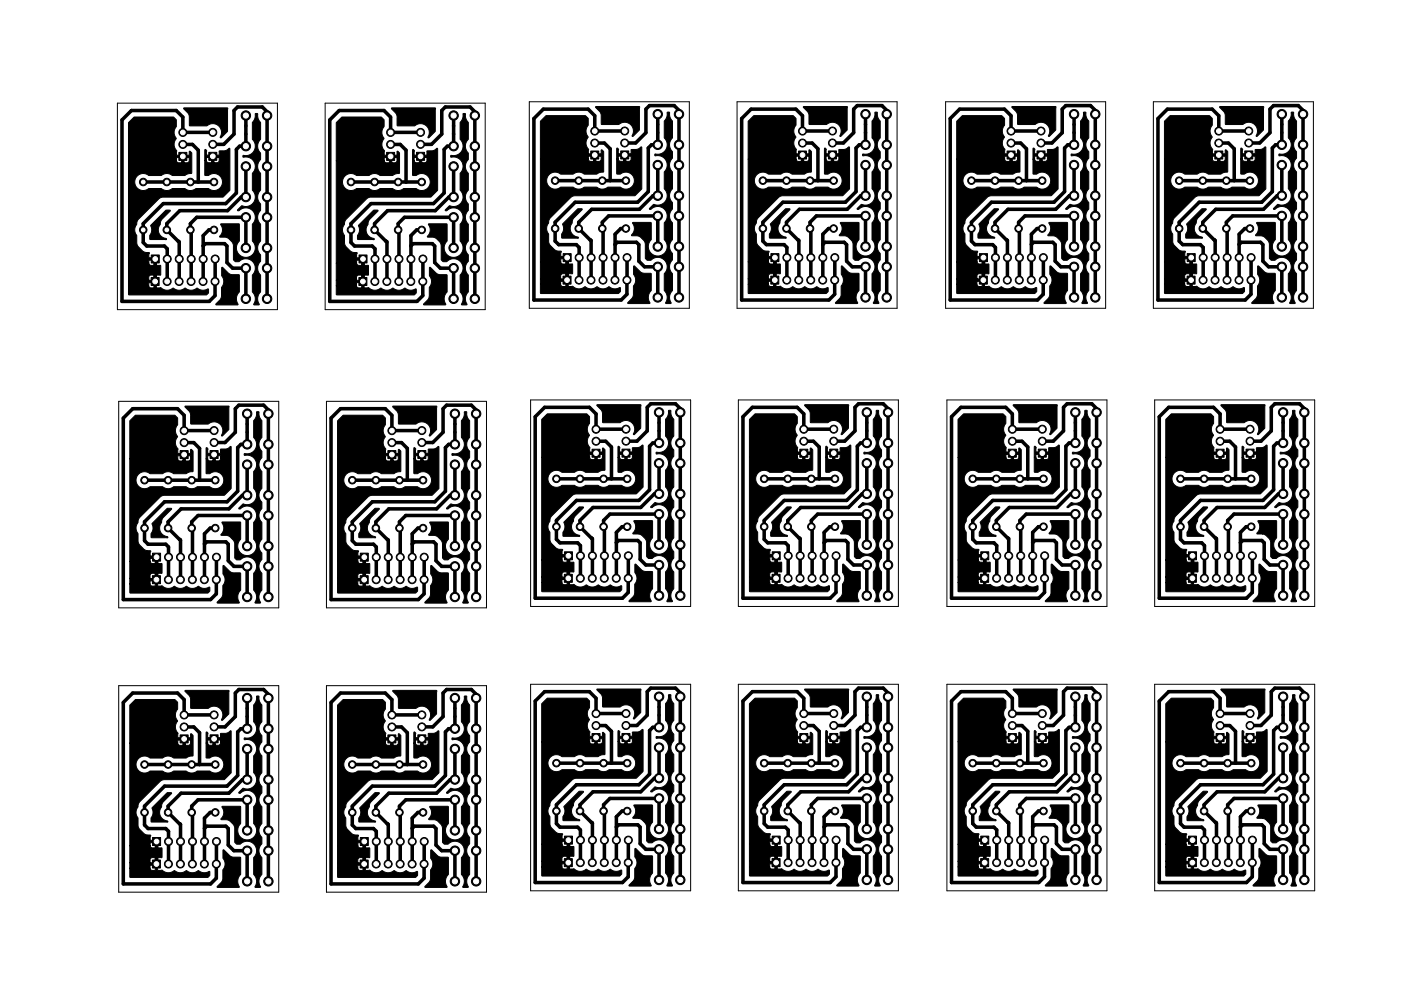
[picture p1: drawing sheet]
<svg xmlns="http://www.w3.org/2000/svg" width="297mm" height="210mm" viewBox="0 0 297 210" stroke-linecap="round" stroke-linejoin="round" font-family="sans-serif">
<g fill="none" stroke="#000" stroke-width=".21">
<path d="M24.9 21.9h33.9v43.8h-33.9zM68.9 21.9h34v43.8h-34zM112.2 21.6h34v43.8h-34zM156.3 21.6h33.9v43.8h-33.9zM200.5 21.6h33.9v43.8h-33.9zM244.5 21.6h34v43.8h-34zM25.2 85.1h33.9v43.9h-33.9zM69.2 85.1h33.9v43.9h-33.9zM112.5 84.9h33.9v43.8h-33.9zM156.5 84.9h34v43.8h-34zM200.8 84.9h33.9v43.8h-33.9zM244.8 84.9h33.9v43.8h-33.9z"/>
<path d="M25.2 145.5h33.9v43.8h-33.9zM69.2 145.5h33.9v43.8h-33.9zM112.5 145.2h33.9v43.8h-33.9zM156.5 145.2h34v43.8h-34zM200.8 145.2h33.9v43.8h-33.9zM244.8 145.2h33.9v43.8h-33.9z"/>
</g>
<g fill="#000" stroke="#000" stroke-width=".21">
<path d="M28.4 24.9l8.3-.1 .7 .6v1.5a2.09 2.09 0 0 0-.1 2.6 2 2 0 0 0 .2 2.6l-.1 .8h2.7l.1-.8 .4 .3 .1 4.3-1.5 .5h-2.7a1.8 1.8 0 0 0-2.2 0h-2.8a1.81 1.81 0 0 0-2.5 .2 1.81 1.81 0 0 0 .1 2.5 1.81 1.81 0 0 0 2.5 .1h2.6l.7 .4h.5l1.2-.4h2.6l.7 .4h.5l1.2-.4h2.6l1 .4 .9-.1a1.81 1.81 0 0 0 .8-2.7 1.81 1.81 0 0 0-2.7-.4h-.8v-3.1h.4l.4 .4h1.9l.3-.2 .1-.9h-1.1v1.1h-.5v-1.1h-1.1v.7h-.4v-2.3l.2-.1 .2 .3v.9h2.7v-.9h1.2l.6-.3a.24 .24 0 0 1 .3-.3 .24 .24 0 0 1 .1 .4v8.5l-1.4 1.5-13.1 .1-.5 .3-4.3 4.3-.4 .6v.5a1.93 1.93 0 0 0 0 2.4v1.7l.3 .6 1.2 1.1 1.1 .2v1.1h1.5l.1 1.6 .9 .1v1.9l-1 .1v2.7h1.1a1.85 1.85 0 0 0 2.4 .1l.2-.1a1.84 1.84 0 0 0 1.9 .3l.6-.3a1.89 1.89 0 0 0 1.9 .3l.7-.3a1.84 1.84 0 0 0 1.8 .3l.4-.1 .1 .1v.8l-.5 .4-16.4-.1-.1-1.9h4.3l.3 .4 .8 .1v-1.1h-1.1v.6h-4.3v-1.1h5.4v-1.1l-.9 .1-.2 1h-4.3v-3.7h4.4l.2 .5h.8l.1-1.1h-1.1v.6h-4.4v-21.7h10.2l.2 .3 .3 .1h1.8l.4-.4v-.7h-1.1v1.1h-.5v-1.1h-1.1v.7h-10.2v-8zM37.9 32.3h1.7v1.7h-1.7zM44.3 32.3h1.7v1.7h-1.7zM39 22.9h9.2v4.9l-1.5 1.4a2.5 2.5 0 0 0 0-2.1 1.85 1.85 0 0 0-2.8-.4h-3.7l-.1-2.3-1.1-1.3zM54.2 24.1h.4a2.68 2.68 0 0 0 .7 1.9v3.5l-.6 .9a2.14 2.14 0 0 0 .6 2.1l-.1 1.4a2.05 2.05 0 0 0 .1 2.9l-.1 3.6a2.06 2.06 0 0 0 .1 2.9l-.1 1.4a2.06 2.06 0 0 0 .1 2.9l-.1 3.6a2.06 2.06 0 0 0 .1 2.9l-.1 1.4a2.05 2.05 0 0 0 .1 2.9v3.5l-.4 .4a2.2 2.2 0 0 0 .1 2.3l-1.1 .1-.1-.1a2.1 2.1 0 0 0-.3-2.7v-3.6a2.02 2.02 0 0 0 0-2.8 2.02 2.02 0 0 0-2.9 0h-.7l-.4-.4v-2.9l-.3-.9-1-.9-1.5-.1-.1-.2a1.93 1.93 0 0 0 .2-2.6h3.9v3.7a2.02 2.02 0 0 0 0 2.8 2.02 2.02 0 0 0 2.9 0 2.02 2.02 0 0 0-.1-2.9v-3.6a2.01 2.01 0 0 0-.8-3.3l-.8-.1-.6 .2-.7 .4h-.3l.9-1 .6 .1a2.03 2.03 0 0 0 2.1-1.1 2.03 2.03 0 0 0-.4-2.4v-3.5a2.06 2.06 0 0 0 .3-2.5 2.06 2.06 0 0 0-2.3-1l.1-.3h.3a2.03 2.03 0 0 0 2.1-1.2 2.03 2.03 0 0 0-.5-2.3v-3.5a2.01 2.01 0 0 0 .6-1.8zM71.3 26l1.2-1.2h8.3l.6 .6v1.4a2.15 2.15 0 0 0 0 2.7 2 2 0 0 0 .1 2.6v.8h2.7v-.8l.5 .3v4.3l-1.5 .5h-2.6a1.8 1.8 0 0 0-2.3 0h-2.7a1.81 1.81 0 0 0-2.5 .2 1.81 1.81 0 0 0 0 2.5 1.81 1.81 0 0 0 2.5 .1h2.6l.7 .4h.6l1.1-.4h2.6l.7 .4h.6l1.1-.4h2.6l1 .4 1.1-.2a1.82 1.82 0 0 0 .6-2.6 1.82 1.82 0 0 0-2.7-.4h-.7v-3.1h.3l.4 .4h1.9l.4-.2v-.9h-1.1v1.1h-.5v-1.1h-1.1v.7h-.3v-2.3l.2-.1 .2 .3-.1 .9h2.7v-.9h1.2l.7-.3a.24 .24 0 0 1 .3-.3 .24 .24 0 0 1 .1 .4v8.5l-1.4 1.5-13.2 .1-.4 .3-4.4 4.3-.3 .6-.1 .5a1.93 1.93 0 0 0 0 2.4l.1 1.7 .2 .6 1.3 1.1 1.1 .2-.1 1.1h1.6v1.6l.9 .1v1.9l-.9 .1v2.7h1a1.85 1.85 0 0 0 2.4 .1l.2-.1a1.89 1.89 0 0 0 1.9 .3l.6-.3a1.89 1.89 0 0 0 1.9 .3l.7-.3a1.89 1.89 0 0 0 1.9 .3l.3-.1 .2 .1-.1 .8-.4 .4-16.5-.1v-1.9h4.3l.3 .4 .8 .1v-1.1h-1.1v.6h-4.3v-1.1h5.4v-1.1l-1 .1-.1 1h-4.3v-3.7h4.3l.3 .5h.8v-1.1h-1.1v.6h-4.3v-21.7h10.2l.1 .3 .3 .1h1.9l.4-.4v-.7h-1.1v1.1h-.5l-.1-1.1h-1v.7h-10.2zM82 32.3h1.7v1.7h-1.7zM88.3 32.3h1.7v1.7h-1.7zM83 22.9h9.3v4.9l-1.5 1.4a2.5 2.5 0 0 0-.1-2.1 1.85 1.85 0 0 0-2.7-.4h-3.8l-.1-2.3-1.1-1.3zM98.2 24.1h.4a2.68 2.68 0 0 0 .7 1.9v3.5l-.5 .9a2.14 2.14 0 0 0 .5 2.1v1.4a2.05 2.05 0 0 0 0 2.9v3.6a2.06 2.06 0 0 0 0 2.9v1.4a2.06 2.06 0 0 0 0 2.9v3.6a2.06 2.06 0 0 0 0 2.9v1.4a2.05 2.05 0 0 0 0 2.9v3.5l-.3 .4a2.2 2.2 0 0 0 0 2.3l-1.1 .1-.1-.1a2.1 2.1 0 0 0-.2-2.7v-3.6a2.02 2.02 0 0 0 0-2.8 2.02 2.02 0 0 0-2.9 0h-.8l-.4-.4v-2.9l-.1-.7-1.2-1.1-1.5-.1 .2-.4a1.97 1.97 0 0 0-.1-2.4h4v3.7a2.02 2.02 0 0 0 0 2.8 2.02 2.02 0 0 0 2.9 0 2.02 2.02 0 0 0-.1-2.9v-3.6a2.01 2.01 0 0 0 .2-2.5 2.01 2.01 0 0 0-2.4-.7l-.7 .4h-.3l.9-1 .5 .1a2.03 2.03 0 0 0 2.2-1.1 2.03 2.03 0 0 0-.4-2.4v-3.5a2.06 2.06 0 0 0 .3-2.5 2.06 2.06 0 0 0-2.3-1v-.3h.4a2.03 2.03 0 0 0 2-1.2 2.03 2.03 0 0 0-.4-2.3v-3.5a2.01 2.01 0 0 0 .6-1.8zM114.6 25.7l1.2-1.2h8.3l.6 .7v1.3a2.15 2.15 0 0 0 0 2.7 2 2 0 0 0 .1 2.6v.8h2.6l.1-.8 .5 .3v4.3l-1.5 .5h-2.7a1.8 1.8 0 0 0-2.2 0h-2.8a1.81 1.81 0 0 0-2.4 .2 1.81 1.81 0 0 0 0 2.5 1.81 1.81 0 0 0 2.5 .1h2.6l.7 .4h.6l1.1-.4h2.6l.7 .4h.6l1.1-.4h2.6l1 .4 1-.2a1.82 1.82 0 0 0 .7-2.6 1.82 1.82 0 0 0-2.7-.3l-.7-.1-.1-3.1h.4l.4 .4h1.9l.4-.2v-.9h-1.1v1.1h-.5v-1.1h-1.1v.7h-.4l.1-2.3 .1-.1 .3 .3-.1 .9h2.7v-.9h1.2l.7-.3a.23 .23 0 0 1 .3-.2 .23 .23 0 0 1 .1 .3v8.5l-1.4 1.5-13.2 .1-.5 .3-4.3 4.3-.3 .6-.1 .5a1.93 1.93 0 0 0 0 2.4v1.7l.3 .6 1.3 1.2 1.1 .1-.1 1.1h1.5l.1 1.6 .9 .1v2h-.9v2.7h1a1.86 1.86 0 0 0 2.3 .1l.3-.1a1.89 1.89 0 0 0 1.9 .4l.7-.4a1.84 1.84 0 0 0 1.8 .4l.7-.4a1.84 1.84 0 0 0 1.9 .4l.3-.2 .1 .1v.8l-.4 .4-16.5-.1v-1.9h4.3l.2 .4 .9 .1v-1.1h-1.1v.6h-4.3v-1.1h5.4v-1.1l-1 .1-.1 1h-4.3v-3.6h4.3l.3 .4h.8v-1.1h-1.1v.7h-4.3v-21.8h10.1l.2 .3 .3 .1h1.9l.4-.4-.1-.7h-1v1.1h-.6v-1.1h-1.1v.7h-10.1zM125.2 32h1.7v1.7h-1.7z"/>
<path d="M131.6 32h1.7v1.7h-1.7zM126.3 22.6h9.3v4.9l-1.5 1.4a2.5 2.5 0 0 0-.1-2.1 1.85 1.85 0 0 0-2.8-.4h-3.7l-.1-2.3-1.1-1.3zM141.5 23.8h.4a2.68 2.68 0 0 0 .7 1.9v3.5l-.6 .9a2.14 2.14 0 0 0 .6 2.1v1.4a2.05 2.05 0 0 0 0 2.9v3.6a2.06 2.06 0 0 0 0 2.9v1.4a2.06 2.06 0 0 0 0 2.9v3.6a2.06 2.06 0 0 0 0 2.9v1.4a2.05 2.05 0 0 0 0 2.9v3.5l-.3 .4a2.2 2.2 0 0 0 0 2.3l-1.1 .1-.1-.1a2.1 2.1 0 0 0-.3-2.7l.1-3.6a2.02 2.02 0 0 0-.1-2.8 2.02 2.02 0 0 0-2.8 0h-.8l-.4-.4v-2.9l-.3-.9-1-.8-1.6-.2 .2-.4a1.96 1.96 0 0 0 0-2.3l3.9-.1 .1 3.7a2.02 2.02 0 0 0 0 2.9 2.02 2.02 0 0 0 2.9-.1 2.02 2.02 0 0 0-.2-2.9l.1-3.5a2.01 2.01 0 0 0 .1-2.7 2.01 2.01 0 0 0-2.6-.5 .4 .4 0 0 1-.7 .2l.8-.9 .6 .1a2.03 2.03 0 0 0 2.2-1.1 2.03 2.03 0 0 0-.5-2.4l.1-3.5a2.06 2.06 0 0 0 .3-2.5 2.06 2.06 0 0 0-2.4-1l.1-.3h.3a2.03 2.03 0 0 0 2.1-1.2 2.03 2.03 0 0 0-.5-2.3l.1-3.5a2.01 2.01 0 0 0 .5-1.8zM158.7 25.7l1.1-1.2h8.3l.7 .7v1.3a2.15 2.15 0 0 0-.1 2.7 2 2 0 0 0 .2 2.6l-.1 .8h2.7v-.8l.5 .3v4.3l-1.4 .5h-2.7a1.8 1.8 0 0 0-2.3 0h-2.7a1.81 1.81 0 0 0-2.5 .2 1.81 1.81 0 0 0 .1 2.5 1.81 1.81 0 0 0 2.5 .1h2.5l.8 .4h.5l1.2-.4h2.5l.8 .4h.5l1.2-.4h2.5l1 .4 1.1-.2a1.82 1.82 0 0 0 .6-2.6 1.82 1.82 0 0 0-2.7-.3l-.7-.1v-3.1h.3l.4 .4h1.9l.4-.2 .1-.9h-1.1l-.1 1.1h-.5v-1.1h-1.1v.7h-.3v-2.3l.2-.1 .2 .3-.1 .9h2.7l.1-.9h1.2l.6-.3a.24 .24 0 0 1 .3-.3 .24 .24 0 0 1 .1 .4v8.5l-1.4 1.5-13.2 .1-.4 .3-4.3 4.3-.4 .6v.5a1.91 1.91 0 0 0 0 2.4v1.7l.3 .6 1.2 1.2 1.1 .1-.1 1.1h1.6l.1 1.6 .9 .1-.1 2h-.9v2.7h1a1.86 1.86 0 0 0 2.4 .1l.2-.1a1.89 1.89 0 0 0 1.9 .4l.7-.4a1.84 1.84 0 0 0 1.9 .4l.6-.4a1.84 1.84 0 0 0 1.9 .4l.4-.2 .1 .1v.8l-.5 .4-16.5-.1v-1.9h4.3l.3 .4 .8 .1v-1.1h-1.1v.6h-4.3v-1.1h5.4v-1.1l-.9 .1-.2 1h-4.3v-3.6h4.3l.3 .4h.8v-1.1h-1.1v.7h-4.3v-21.8h10.2l.1 .3 .4 .1h1.8l.4-.4v-.7h-1.1v1.1h-.5v-1.1h-1.1v.7h-10.2zM169.3 32h1.7v1.7h-1.7zM175.6 32h1.7v1.7h-1.7zM170.4 22.6h9.2v4.9l-1.5 1.4a2.5 2.5 0 0 0 0-2.1 1.85 1.85 0 0 0-2.8-.4h-3.7l-.2-2.3-1.1-1.3zM185.5 23.8h.5a2.68 2.68 0 0 0 .6 1.9v3.5l-.5 .9a2.14 2.14 0 0 0 .5 2.1v1.4a2.05 2.05 0 0 0 0 2.9v3.6a2.06 2.06 0 0 0 0 2.9v1.4a2.06 2.06 0 0 0 0 2.9v3.6a2.06 2.06 0 0 0 0 2.9v1.4a2.05 2.05 0 0 0 0 2.9v3.5l-.3 .4a2.2 2.2 0 0 0 0 2.3l-1 .1-.1-.1a2.1 2.1 0 0 0-.3-2.7v-3.6a2.02 2.02 0 0 0 0-2.8 2.02 2.02 0 0 0-2.9 0h-.8l-.3-.4v-2.9l-.3-.9-1-.8-1.6-.2 .2-.4a1.96 1.96 0 0 0 0-2.3l3.9-.1v3.7a2.02 2.02 0 0 0 0 2.9 2.02 2.02 0 0 0 2.9-.1 2.02 2.02 0 0 0-.1-2.9v-3.5a2.01 2.01 0 0 0 .2-2.7 2.01 2.01 0 0 0-2.6-.5h-.1a.4 .4 0 0 1-.7 .2l.9-.9 .5 .1a2.03 2.03 0 0 0 2.2-1.1 2.03 2.03 0 0 0-.4-2.4v-3.5a2.06 2.06 0 0 0 .3-2.5 2.06 2.06 0 0 0-2.3-1v-.3h.4a2.03 2.03 0 0 0 2-1.2 2.03 2.03 0 0 0-.4-2.3v-3.5a2.01 2.01 0 0 0 .6-1.8zM202.9 25.7l1.2-1.2h8.2l.7 .7v1.3a2.15 2.15 0 0 0-.1 2.7 2 2 0 0 0 .2 2.6l-.1 .8h2.7l.1-.8 .4 .3 .1 4.3-1.5 .5h-2.7a1.8 1.8 0 0 0-2.2 0h-2.8a1.81 1.81 0 0 0-2.5 .2 1.81 1.81 0 0 0 .1 2.5 1.81 1.81 0 0 0 2.5 .1h2.6l.7 .4h.5l1.2-.4h2.6l.7 .4h.5l1.2-.4h2.6l1 .4 1-.2a1.82 1.82 0 0 0 .6-2.6 1.82 1.82 0 0 0-2.6-.3l-.8-.1v-3.1h.4l.4 .4h1.9l.4-.4v-.7h-1.1v1.1h-.5l-.1-1.1h-1v.7h-.4v-2.3l.2-.1 .2 .3v.9h2.7v-.9h1.2l.6-.3a.23 .23 0 0 1 .3-.2 .23 .23 0 0 1 .1 .3v8.5l-1.4 1.5-13.1 .1-.5 .3-4.3 4.3-.4 .6v.5a1.93 1.93 0 0 0 0 2.4v1.7l.3 .6 1.2 1.2 1.1 .1v1.1h1.5l.1 1.6 .9 .1v2h-1v2.7h1.1a1.86 1.86 0 0 0 2.3 .1l.2-.1a1.89 1.89 0 0 0 1.9 .4l.7-.4a1.84 1.84 0 0 0 1.9 .4l.7-.4a1.84 1.84 0 0 0 1.8 .4l.4-.2 .1 .1v.8l-.5 .4-16.5-.1v-1.9h4.3l.3 .4 .8 .1v-1.1h-1.1v.6h-4.3v-1.1h5.4v-1.1l-.9 .1-.2 1h-4.3v-3.6h4.4l.2 .4h.8l.1-1.1h-1.1v.7h-4.4v-21.8h10.2l.2 .3 .3 .1h1.8l.4-.4v-.7h-1.1v1.1h-.5v-1.1h-1.1v.7h-10.2zM213.5 32h1.7v1.7h-1.7zM219.9 32h1.7v1.7h-1.7zM214.6 22.6h9.2v4.9l-1.5 1.4a2.5 2.5 0 0 0 0-2.1 1.85 1.85 0 0 0-2.8-.4h-3.7l-.1-2.3-1.1-1.3z"/>
<path d="M229.8 23.8h.4a2.68 2.68 0 0 0 .6 1.9v3.5l-.5 .9a2.14 2.14 0 0 0 .5 2.1v1.4a2.05 2.05 0 0 0 0 2.9v3.6a2.06 2.06 0 0 0 0 2.9v1.4a2.06 2.06 0 0 0 0 2.9v3.6a2.06 2.06 0 0 0 0 2.9v1.4a2.05 2.05 0 0 0 0 2.9v3.5l-.3 .4a2.2 2.2 0 0 0 .1 2.3l-1.1 .1-.1-.1a2.1 2.1 0 0 0-.3-2.7v-3.6a2.02 2.02 0 0 0 0-2.8 2.02 2.02 0 0 0-2.9 0h-.7l-.4-.4v-2.9l-.3-.9-1-.8-1.6-.2 .2-.4a1.96 1.96 0 0 0 0-2.3l3.9-.1v3.7a2.02 2.02 0 0 0 0 2.9 2.02 2.02 0 0 0 2.9-.1 2.02 2.02 0 0 0-.1-2.9v-3.5a2.01 2.01 0 0 0 .2-2.7 2.01 2.01 0 0 0-2.6-.5h-.1a.4 .4 0 0 1-.7 .2l.9-.9 .6 .1a2.03 2.03 0 0 0 2.1-1.1 2.03 2.03 0 0 0-.4-2.4v-3.5a2.06 2.06 0 0 0 .3-2.5 2.06 2.06 0 0 0-2.3-1l.1-.3h.3a2.03 2.03 0 0 0 2.1-1.2 2.03 2.03 0 0 0-.5-2.3v-3.5a2.01 2.01 0 0 0 .6-1.8zM248 24.6l8.4-.1 .6 .7v1.4a2.09 2.09 0 0 0 0 2.6 2 2 0 0 0 .1 2.6v.8h2.7v-.8l.5 .3v4.3l-1.5 .5h-2.7a1.8 1.8 0 0 0-2.2 0h-2.8a1.81 1.81 0 0 0-2.4 .2 1.81 1.81 0 0 0 0 2.5 1.81 1.81 0 0 0 2.5 .1h2.6l.7 .4h.6l1.1-.4h2.6l.7 .4h.6l1.1-.4h2.6l1 .4 .9-.1a1.81 1.81 0 0 0 .8-2.7 1.81 1.81 0 0 0-2.7-.3l-.7-.2v-3h.3l.4 .4h1.9l.4-.4v-.7h-1.1v1.1h-.5v-1.1h-1.1v.7h-.3v-2.3l.2-.1 .2 .3-.1 .9h2.7v-.9h1.2l.7-.3a.23 .23 0 0 1 .3-.2 .23 .23 0 0 1 .1 .3v8.5l-1.4 1.5-13.2 .1-.4 .3-4.4 4.3-.3 .6-.1 .5a1.91 1.91 0 0 0 0 2.4v1.7l.3 .6 1.3 1.2 1.1 .1-.1 1.1h1.6v1.6l.9 .1v2h-.9v2.7h1a1.86 1.86 0 0 0 2.3 .1l.3-.1a1.89 1.89 0 0 0 1.9 .4l.7-.4a1.84 1.84 0 0 0 1.8 .4l.7-.4a1.84 1.84 0 0 0 1.9 .4l.3-.2 .2 .1-.1 .8-.4 .4-16.5-.1v-1.9h4.3l.2 .4 .9 .1v-1.1h-1.1v.6h-4.3v-1.1h5.4v-1.1l-1 .1-.1 1h-4.3v-3.6h4.3l.3 .4h.8v-1.1h-1.1v.7h-4.3v-21.8h10.2l.1 .3 .3 .1h1.9l.4-.4v-.7h-1.1v1.1h-.5l-.1-1.1-1 .1v.6h-10.2v-8zM257.6 32h1.7v1.7h-1.7zM263.9 32h1.7v1.7h-1.7zM258.6 22.6h9.3v4.9l-1.5 1.4a2.5 2.5 0 0 0-.1-2.1 1.85 1.85 0 0 0-2.7-.4h-3.8l-.1-2.3-1.1-1.3zM273.8 23.8h.4a2.67 2.67 0 0 0 .7 1.9v3.5l-.5 .9a2.15 2.15 0 0 0 .5 2.1v1.4a2.05 2.05 0 0 0 0 2.9v3.6a2.06 2.06 0 0 0 0 2.9v1.4a2.06 2.06 0 0 0 0 2.9v3.6a2.06 2.06 0 0 0 0 2.9v1.4a2.06 2.06 0 0 0 0 2.9v3.5l-.3 .4a2.2 2.2 0 0 0 0 2.3l-1.1 .1-.1-.1a2.1 2.1 0 0 0-.3-2.7l.1-3.6a2.02 2.02 0 0 0 0-2.8 2.02 2.02 0 0 0-2.9 0h-.8l-.4-.4v-2.9l-.1-.7-1.2-1-1.6-.2 .2-.4a1.95 1.95 0 0 0 0-2.3l4-.1v3.7a2.02 2.02 0 0 0 0 2.9 2.02 2.02 0 0 0 2.9-.1 2.02 2.02 0 0 0-.2-2.9l.1-3.5a2.01 2.01 0 0 0 .2-2.7 2.01 2.01 0 0 0-2.7-.5 .4 .4 0 0 1-.7 .2l.9-.9 .5 .1a2.03 2.03 0 0 0 2.2-1.1 2.03 2.03 0 0 0-.5-2.4l.1-3.5a2.06 2.06 0 0 0 .3-2.5 2.06 2.06 0 0 0-2.3-1v-.3h.4a2.03 2.03 0 0 0 2-1.2 2.03 2.03 0 0 0-.5-2.3l.1-3.5a2.02 2.02 0 0 0 .6-1.8zM32.1 54.1h1.7v1.7h-1.7zM35.2 44.6h.8l.1 .1-1.9 2-.2 .9a1.87 1.87 0 0 0 .4 2.7l.8 .3a.17 .17 0 0 1 .1 .2 .17 .17 0 0 1-.3 0h-3.1l-.2-.1 .1-.8a1.8 1.8 0 0 0 .2-1.9v-.2zM47 56.8l.2-.1 1.5 1.5 2 .1 .1 3.6-.4 .4a2.2 2.2 0 0 0 .1 2.3l-4.7 .1v-.2l.9-1 .2-.4 .1-2.1a1.97 1.97 0 0 0 0-2.5zM76.1 54.1h1.7v1.7h-1.7zM76 47.8l3.2-3.2h.9v.2l-1.8 1.9-.3 .9a1.87 1.87 0 0 0 .5 2.7l.7 .3a.17 .17 0 0 1 .1 .2 .17 .17 0 0 1-.2 0h-3.2l-.1-.1v-.8a1.8 1.8 0 0 0 .2-1.9zM91.1 56.8l.2-.1 1.5 1.5 2 .1v3.6l-.3 .4a2.2 2.2 0 0 0 0 2.3l-4.7 .1v-.2l1-1 .2-.4v-2.1a1.97 1.97 0 0 0 0-2.5z"/>
<path d="M119.4 53.8h1.7v1.7h-1.7zM122.5 44.3h.8l.1 .1-1.8 2-.3 .9a1.87 1.87 0 0 0 .4 2.7l.8 .3a.17 .17 0 0 1 .1 .2 .17 .17 0 0 1-.3 0h-3.1l-.1-.1v-.8a1.8 1.8 0 0 0 .2-1.9v-.2zM134.3 56.5l.2-.1 1.6 1.5 1.9 .1 .1 3.6-.3 .4a2.2 2.2 0 0 0 0 2.3l-4.7 .1v-.2l.9-1 .3-.4v-2.1a1.97 1.97 0 0 0 0-2.5zM163.4 53.8h1.7v1.7h-1.7zM166.5 44.3h.9l.1 .1-1.9 2-.2 .9a1.87 1.87 0 0 0 .4 2.7l.8 .3 .1 .2h-3.5l-.1-.1 .1-.8a1.8 1.8 0 0 0 .2-1.9v-.2zM178.4 56.5l.2-.1 1.5 1.5 2 .1v3.6l-.3 .4a2.2 2.2 0 0 0 0 2.3l-4.6 .1v-.2l.9-1 .2-.4v-2.1a1.97 1.97 0 0 0 .1-2.5zM207.7 53.8h1.7v1.7h-1.7zM210.7 44.3h.9l.1 .1-1.9 2-.2 .9a1.87 1.87 0 0 0 .4 2.7l.8 .3a.17 .17 0 0 1 .1 .2 .17 .17 0 0 1-.3 0h-3.1l-.2-.1 .1-.8a1.8 1.8 0 0 0 .2-1.9v-.2zM222.6 56.5l.2-.1 1.5 1.5 2 .1v3.6l-.3 .4a2.2 2.2 0 0 0 .1 2.3l-4.7 .1v-.2l.9-1 .2-.4 .1-2.1a1.97 1.97 0 0 0 0-2.5zM251.7 53.8h1.7v1.7h-1.7zM254.8 44.3h.8l.2 .1-1.9 2-.3 .9a1.87 1.87 0 0 0 .5 2.7l.7 .3a.17 .17 0 0 1 .1 .2 .17 .17 0 0 1-.2 0h-3.2l-.1-.1v-.8a1.8 1.8 0 0 0 .2-1.9v-.2zM266.7 56.5l.2-.1 1.5 1.5 2 .1v3.6l-.3 .4a2.2 2.2 0 0 0 0 2.3l-4.7 .1v-.2l1-1 .2-.4v-2.1a1.97 1.97 0 0 0 0-2.5z"/>
<path d="M32 58.9h1.7v1.7h-1.7zM76.1 58.9h1.7v1.7h-1.7zM119.4 58.6h1.7v1.7h-1.7zM163.4 58.6h1.7v1.7h-1.7zM207.6 58.6h1.7v1.7h-1.7zM251.7 58.6h1.7v1.7h-1.7zM28.7 88.1h8.3l.7 .6-.1 1.4a2.09 2.09 0 0 0 0 2.6 2 2 0 0 0 .1 2.6v.9h2.7v-.8l.5 .3v4.3l-1.4 .5h-2.7a1.81 1.81 0 0 0-2.3 0h-2.7a1.81 1.81 0 0 0-2.5 .2 1.81 1.81 0 0 0 .1 2.5 1.81 1.81 0 0 0 2.5 .1h2.5l.8 .3 .5 .1 1.2-.4h2.5l.8 .3 .5 .1 1.2-.4h2.5l1 .4 1.1-.2a1.82 1.82 0 0 0 .6-2.7 1.82 1.82 0 0 0-2.7-.3l-.7-.1v-3.1h.3l.4 .5h1.9l.4-.3 .1-.8h-1.2v1.1h-.5v-1.1h-1.1v.6h-.3v-2.3h.2l.2 .3-.1 .9h2.7l.1-.9h1.2l.6-.4a.23 .23 0 0 1 .3-.2 .23 .23 0 0 1 .1 .4v8.5l-1.4 1.5-13.2 .1-.4 .2-4.3 4.4-.4 .5v.5a1.93 1.93 0 0 0 0 2.5v1.6l.3 .7 1.2 1.1 1.1 .2-.1 1.1h1.6l.1 1.6h.9l-.1 2h-.9v2.7h1a1.86 1.86 0 0 0 2.4 .2l.2-.1a1.89 1.89 0 0 0 1.9 .3l.7-.3a1.84 1.84 0 0 0 1.9 .3l.6-.3a1.89 1.89 0 0 0 1.9 .3l.4-.2 .1 .2v.7l-.5 .4h-16.5v-1.9h4.3l.3 .4h.8v-1l-1.1-.1v.7h-4.3v-1.2h5.4v-1.1l-.9 .2-.2 .9h-4.3v-3.6h4.3l.3 .4 .8 .1v-1.1h-1.1v.6h-4.3v-21.8h10.2l.1 .4 .3 .1h1.9l.4-.5v-.6h-1.1v1.1h-.5v-1.1h-1.1v.6h-10.2v-8zM38.2 95.6h1.7v1.7h-1.7zM44.5 95.6h1.7v1.7h-1.7zM39.3 86.2h9.2v4.9l-1.5 1.4a2.5 2.5 0 0 0 0-2.1 1.85 1.85 0 0 0-2.8-.5l-3.7 .1-.2-2.3-1.1-1.3zM54.4 87.4h.5a2.68 2.68 0 0 0 .6 1.9v3.5l-.5 .9a2.14 2.14 0 0 0 .5 2.1v1.3a2.05 2.05 0 0 0 0 3v3.5a2.06 2.06 0 0 0 0 3v1.3a2.06 2.06 0 0 0 0 3v3.5a2.06 2.06 0 0 0 0 3v1.3a2.05 2.05 0 0 0 0 3v3.5l-.3 .4a2.2 2.2 0 0 0 0 2.3l-1 .1-.1-.2a2.1 2.1 0 0 0-.3-2.6v-3.6a2.02 2.02 0 0 0 0-2.9 2.02 2.02 0 0 0-2.9 .1h-.8l-.3-.4v-3l-.3-.8-1-.9-1.6-.1 .1-.4a1.96 1.96 0 0 0 .1-2.4h3.9v3.6a2.02 2.02 0 0 0 0 2.9 2.02 2.02 0 0 0 2.9-.1 2.02 2.02 0 0 0-.1-2.8v-3.6a2.01 2.01 0 0 0 .3-2.5 2.01 2.01 0 0 0-2.5-.8l-.7 .5-.3-.1 .9-1 .8 .2a2.03 2.03 0 0 0 2-1.3 2.03 2.03 0 0 0-.5-2.2v-3.6a2.06 2.06 0 0 0 .3-2.5 2.06 2.06 0 0 0-2.3-.9v-.4l.4 .1a2.03 2.03 0 0 0 2-1.2 2.03 2.03 0 0 0-.4-2.3v-3.6a2.01 2.01 0 0 0 .6-1.7zM72.7 88.1h8.4l.6 .6v1.4a2.09 2.09 0 0 0 0 2.6 2 2 0 0 0 .1 2.6l-.1 .9h2.7l.1-.8 .4 .3 .1 4.3-1.5 .5h-2.7a1.81 1.81 0 0 0-2.2 0h-2.8a1.81 1.81 0 0 0-2.4 .2 1.81 1.81 0 0 0 0 2.5 1.81 1.81 0 0 0 2.5 .1h2.6l.7 .3 .6 .1 1.1-.4h2.6l.7 .3 .6 .1 1.1-.4h2.6l1 .4 .9-.2a1.82 1.82 0 0 0 .8-2.6 1.82 1.82 0 0 0-2.7-.4l-.8-.1v-3.1h.4l.4 .5h1.9l.3-.3 .1-.8h-1.1v1.1h-.5v-1.1h-1.1v.6h-.4l.1-2.3h.1l.3 .3-.1 .9h2.7v-.9h1.2l.7-.4a.23 .23 0 0 1 .3-.2 .23 .23 0 0 1 .1 .4v8.5l-1.4 1.5-13.2 .1-.5 .2-4.3 4.4-.3 .5-.1 .5a1.93 1.93 0 0 0 0 2.5v1.6l.3 .7 1.2 1.1 1.2 .2-.1 1.1h1.5l.1 1.6h.9v2h-.9v2.7h1a1.86 1.86 0 0 0 2.3 .2l.3-.1a1.89 1.89 0 0 0 1.9 .3l.6-.3a1.84 1.84 0 0 0 1.9 .3l.7-.3a1.89 1.89 0 0 0 1.9 .3l.3-.2 .1 .2v.7l-.4 .4h-16.5v-1.9h4.3l.2 .4h.8l.1-1-1.1-.1v.7h-4.3v-1.2h5.3l.1-1.1-1 .2-.1 .9h-4.3v-3.6h4.3l.3 .4 .8 .1v-1.1h-1.1v.6h-4.3v-21.8h10.1l.2 .4 .3 .1h1.8l.4-.5v-.6h-1.1v1.1h-.5v-1.1h-1.1v.6h-10.1v-8z"/>
<path d="M82.2 95.6h1.7v1.7h-1.7zM88.6 95.6h1.7v1.7h-1.7zM83.3 86.2h9.3v4.9l-1.5 1.4a2.5 2.5 0 0 0-.1-2.1 1.85 1.85 0 0 0-2.8-.5l-3.7 .1-.1-2.3-1.1-1.3zM98.5 87.4h.4a2.68 2.68 0 0 0 .7 1.9v3.5l-.6 .9a2.14 2.14 0 0 0 .6 2.1v1.3a2.05 2.05 0 0 0 0 3v3.5a2.06 2.06 0 0 0 0 3v1.3a2.06 2.06 0 0 0 0 3v3.5a2.06 2.06 0 0 0 0 3v1.3a2.05 2.05 0 0 0 0 3v3.5l-.3 .4a2.2 2.2 0 0 0 0 2.3l-1.1 .1-.1-.2a2.1 2.1 0 0 0-.3-2.6v-3.6a2.02 2.02 0 0 0 0-2.9 2.02 2.02 0 0 0-2.9 .1h-.7l-.4-.4v-3l-.3-.8-1-.9-1.6-.1 .2-.4a1.96 1.96 0 0 0 0-2.4h3.9l.1 3.6a2.02 2.02 0 0 0 0 2.9 2.02 2.02 0 0 0 2.8-.1 2.02 2.02 0 0 0-.1-2.8v-3.6a2.01 2.01 0 0 0 .3-2.5 2.01 2.01 0 0 0-2.4-.8l-.7 .5-.3-.1 .9-1 .8 .2a2.03 2.03 0 0 0 1.9-1.3 2.03 2.03 0 0 0-.5-2.2v-3.6a2.06 2.06 0 0 0 .3-2.5 2.06 2.06 0 0 0-2.3-.9l.1-.4 .3 .1a2.03 2.03 0 0 0 2.1-1.2 2.03 2.03 0 0 0-.5-2.3v-3.6a2.01 2.01 0 0 0 .6-1.7zM114.9 89l1.2-1.2h8.3l.6 .6v1.4a2.15 2.15 0 0 0 0 2.6 2 2 0 0 0 .1 2.7l-.1 .8h2.7l.1-.8 .4 .3 .1 4.3-1.5 .5h-2.7a1.8 1.8 0 0 0-2.2 0h-2.8a1.81 1.81 0 0 0-2.5 .2 1.81 1.81 0 0 0 .1 2.5 1.81 1.81 0 0 0 2.5 .1h2.6l.7 .3 .5 .1 1.2-.4h2.6l.7 .3 .5 .1 1.2-.4h2.6l1 .4 .9-.2a1.81 1.81 0 0 0 .8-2.6 1.81 1.81 0 0 0-2.7-.4l-.8-.1v-3.1h.4l.4 .5h1.9l.3-.3 .1-.8h-1.1v1.1h-.5v-1.1h-1.1v.6h-.4v-2.3h.2l.2 .3v.9h2.7v-.9h1.2l.6-.3a.24 .24 0 0 1 .3-.3 .24 .24 0 0 1 .1 .4v8.5l-1.4 1.5-13.1 .1-.5 .2-4.3 4.4-.4 .5v.5a1.93 1.93 0 0 0 0 2.5v1.7l.3 .6 1.2 1.1 1.1 .2v1.1h1.5l.1 1.6 .9 .1v1.9l-.9 .1v2.6l1 .1a1.85 1.85 0 0 0 2.4 .1l.2-.1a1.84 1.84 0 0 0 1.9 .3l.6-.3a1.89 1.89 0 0 0 1.9 .3l.7-.3a1.84 1.84 0 0 0 1.8 .3l.4-.1 .1 .1v.7l-.4 .4h-16.5l-.1-1.9h4.3l.3 .4 .8 .1v-1.1h-1.1v.6h-4.3v-1.2h5.4v-1l-.9 .1-.2 .9h-4.3v-3.6h4.4l.2 .4 .9 .1v-1.1h-1.1v.6h-4.4v-21.7h10.2l.2 .3 .3 .1h1.8l.4-.4v-.7h-1.1v1.1h-.5v-1.1h-1.1v.7h-10.2zM125.5 95.3h1.7v1.7h-1.7zM131.9 95.3h1.7v1.7h-1.7zM126.6 85.9h9.3l-.1 4.9-1.5 1.4a2.5 2.5 0 0 0 0-2.1 1.85 1.85 0 0 0-2.8-.4h-3.7l-.1-2.3-1.1-1.3zM141.8 87.1h.4a2.68 2.68 0 0 0 .7 1.9v3.5l-.6 .9a2.14 2.14 0 0 0 .6 2.1l-.1 1.3a2.05 2.05 0 0 0 .1 3l-.1 3.5a2.06 2.06 0 0 0 .1 3l-.1 1.3a2.06 2.06 0 0 0 .1 3l-.1 3.5a2.06 2.06 0 0 0 .1 3l-.1 1.3a2.05 2.05 0 0 0 .1 3v3.5l-.4 .4a2.2 2.2 0 0 0 .1 2.3l-1.1 .1-.1-.2a2.1 2.1 0 0 0-.3-2.6v-3.6a2.02 2.02 0 0 0 0-2.9 2.02 2.02 0 0 0-2.9 .1h-.7l-.4-.4v-2.9l-.3-.9-1-.9-1.5-.1-.1-.2a1.93 1.93 0 0 0 .2-2.6h3.9v3.6a2.02 2.02 0 0 0 .1 2.9 2.02 2.02 0 0 0 2.8-.1 2.02 2.02 0 0 0-.1-2.8v-3.6a2.01 2.01 0 0 0 .2-2.6 2.01 2.01 0 0 0-2.6-.5h-.1a.4 .4 0 0 1-.7 .2l.9-.9 .6 .1a2.03 2.03 0 0 0 2.1-1.1 2.03 2.03 0 0 0-.4-2.4v-3.6a2.06 2.06 0 0 0 .3-2.5 2.06 2.06 0 0 0-2.3-.9l.1-.4 .3 .1a2.03 2.03 0 0 0 2.1-1.2 2.03 2.03 0 0 0-.5-2.3v-3.6a2.01 2.01 0 0 0 .6-1.7zM158.9 89l1.2-1.2h8.3l.6 .6v1.4a2.15 2.15 0 0 0 0 2.6 2 2 0 0 0 .1 2.7v.8h2.7v-.8l.5 .3v4.3l-1.5 .5h-2.6a1.8 1.8 0 0 0-2.3 0h-2.7a1.81 1.81 0 0 0-2.5 .2 1.81 1.81 0 0 0 0 2.5 1.81 1.81 0 0 0 2.5 .1h2.6l.7 .3 .6 .1 1.1-.4h2.6l.7 .3 .6 .1 1.1-.4h2.6l1 .4 1.1-.2a1.82 1.82 0 0 0 .6-2.6 1.82 1.82 0 0 0-2.7-.4l-.7-.1v-3.1h.3l.4 .5h1.9l.4-.3v-.8h-1.1v1.1h-.5v-1.1h-1.1v.6h-.3v-2.3h.2l.2 .3-.1 .9h2.7v-.9h1.2l.7-.4a.23 .23 0 0 1 .3-.2 .23 .23 0 0 1 .1 .4v8.5l-1.4 1.5-13.2 .1-.4 .2-4.4 4.4-.3 .5-.1 .5a1.93 1.93 0 0 0 0 2.5l.1 1.7 .2 .6 1.3 1.1 1.1 .2-.1 1.1h1.6v1.6l.9 .1v1.9l-.9 .1v2.6l1 .1a1.85 1.85 0 0 0 2.4 .1l.2-.1a1.84 1.84 0 0 0 1.9 .3l.7-.3a1.84 1.84 0 0 0 1.8 .3l.7-.3a1.84 1.84 0 0 0 1.9 .3l.3-.1 .2 .1-.1 .7-.4 .4h-16.5v-1.9h4.3l.3 .4 .8 .1v-1.1h-1.1v.6h-4.3v-1.2h5.4v-1l-1 .1-.1 .9h-4.3v-3.6h4.3l.3 .4 .8 .1v-1.1h-1.1v.6h-4.3v-21.7h10.2l.1 .3 .3 .1h1.9l.4-.4v-.7h-1.1v1.1h-.5v-1.1h-1.1v.7h-10.2zM169.6 95.3h1.7v1.7h-1.7zM175.9 95.3h1.7v1.7h-1.7z"/>
<path d="M170.6 85.9h9.3v4.9l-1.5 1.4a2.5 2.5 0 0 0-.1-2.1 1.85 1.85 0 0 0-2.7-.4h-3.7l-.2-2.3-1.1-1.3zM185.8 87.1h.4a2.68 2.68 0 0 0 .7 1.9v3.5l-.5 .9a2.14 2.14 0 0 0 .5 2.1v1.3a2.05 2.05 0 0 0 0 3v3.5a2.06 2.06 0 0 0 0 3v1.3a2.06 2.06 0 0 0 0 3v3.5a2.06 2.06 0 0 0 0 3v1.3a2.05 2.05 0 0 0 0 3v3.5l-.3 .4a2.2 2.2 0 0 0 0 2.3l-1 .1-.2-.2a2.1 2.1 0 0 0-.2-2.6v-3.6a2.02 2.02 0 0 0 0-2.9 2.02 2.02 0 0 0-2.9 .1h-.8l-.4-.4 .1-2.9-.2-.7-1.2-1.1-1.5-.1-.1-.2 .4-.5a1.99 1.99 0 0 0-.2-2.1h4v3.6a2.02 2.02 0 0 0 0 2.9 2.02 2.02 0 0 0 2.9-.1 2.02 2.02 0 0 0-.1-2.8v-3.6a2.01 2.01 0 0 0 .2-2.6 2.01 2.01 0 0 0-2.7-.5 .4 .4 0 0 1-.7 .2l.9-.9 .5 .1a2.03 2.03 0 0 0 2.2-1.1 2.03 2.03 0 0 0-.4-2.4v-3.6a2.06 2.06 0 0 0 .3-2.5 2.06 2.06 0 0 0-2.3-.9v-.4l.4 .1a2.03 2.03 0 0 0 2-1.2 2.03 2.03 0 0 0-.4-2.3v-3.6a2.01 2.01 0 0 0 .6-1.7zM203.2 89l1.1-1.2h8.3l.7 .6v1.4a2.15 2.15 0 0 0-.1 2.6 2 2 0 0 0 .1 2.7v.8h2.7v-.8l.5 .3v4.3l-1.5 .5h-2.6a1.8 1.8 0 0 0-2.3 0h-2.7a1.81 1.81 0 0 0-2.5 .2 1.81 1.81 0 0 0 .1 2.5 1.81 1.81 0 0 0 2.4 .1h2.6l.8 .3 .5 .1 1.1-.4h2.6l.8 .3 .5 .1 1.1-.4h2.6l1 .4 1-.2a1.81 1.81 0 0 0 .8-2.6 1.81 1.81 0 0 0-2.8-.4l-.7-.1v-3.1h.3l.4 .5h1.9l.4-.3v-.8h-1.1v1.1h-.5v-1.1h-1.1v.6h-.3v-2.3h.2l.2 .3-.1 .9h2.7l.1-.9h1.2l.6-.3a.24 .24 0 0 1 .3-.3 .24 .24 0 0 1 .1 .4v8.5l-1.4 1.5-13.2 .1-.4 .2-4.4 4.4-.3 .5v.5a1.93 1.93 0 0 0 0 2.5v1.7l.3 .6 1.2 1.1 1.1 .2-.1 1.1h1.6v1.6l.9 .1v1.9l-.9 .1v2.6l1 .1a1.85 1.85 0 0 0 2.4 .1l.3-.1a1.84 1.84 0 0 0 1.8 .3l.7-.3a1.89 1.89 0 0 0 1.9 .3l.6-.3a1.84 1.84 0 0 0 1.9 .3l.4-.1 .1 .1v.7l-.5 .4h-16.5v-1.9h4.3l.3 .4 .8 .1v-1.1h-1.1v.6h-4.3v-1.2h5.4v-1l-.9 .1-.2 .9h-4.3v-3.6h4.3l.3 .4 .8 .1v-1.1h-1.1v.6h-4.3v-21.7h10.2l.1 .3 .3 .1h1.9l.4-.4v-.7h-1.1v1.1h-.5v-1.1h-1.1v.7h-10.2zM213.8 95.3h1.7v1.7h-1.7zM220.1 95.3h1.7v1.7h-1.7zM214.8 85.9h9.3v4.9l-1.5 1.4a2.5 2.5 0 0 0 0-2.1 1.85 1.85 0 0 0-2.8-.4h-3.7l-.2-2.3-1.1-1.3zM230 87.1h.5a2.68 2.68 0 0 0 .6 1.9v3.5l-.5 .9a2.14 2.14 0 0 0 .5 2.1v1.3a2.05 2.05 0 0 0 0 3v3.5a2.06 2.06 0 0 0 0 3v1.3a2.06 2.06 0 0 0 0 3v3.5a2.06 2.06 0 0 0 0 3v1.3a2.05 2.05 0 0 0 0 3v3.5l-.3 .4a2.2 2.2 0 0 0 0 2.3l-1 .1-.2-.2a2.1 2.1 0 0 0-.2-2.6v-3.6a2.02 2.02 0 0 0 0-2.9 2.02 2.02 0 0 0-2.9 .1h-.8l-.3-.4v-2.9l-.3-.9-1-.9-1.6-.1v-.2a1.93 1.93 0 0 0 .2-2.6h3.9v3.6a2.02 2.02 0 0 0 0 2.9 2.02 2.02 0 0 0 2.9-.1 2.02 2.02 0 0 0-.1-2.8v-3.6a2.01 2.01 0 0 0 .2-2.6 2.01 2.01 0 0 0-2.6-.5h-.1a.4 .4 0 0 1-.7 .2l.9-.9 .5 .1a2.03 2.03 0 0 0 2.2-1.1 2.03 2.03 0 0 0-.4-2.4v-3.6a2.06 2.06 0 0 0 .3-2.5 2.06 2.06 0 0 0-2.3-.9v-.4l.4 .1a2.03 2.03 0 0 0 2-1.2 2.03 2.03 0 0 0-.4-2.3v-3.6a2.01 2.01 0 0 0 .6-1.7zM247.2 89l1.2-1.2h8.3l.6 .6v1.4a2.16 2.16 0 0 0 0 2.6 2.01 2.01 0 0 0 .1 2.7l-.1 .8h2.7l.1-.8 .4 .3 .1 4.3-1.5 .5h-2.7a1.8 1.8 0 0 0-2.2 0h-2.8a1.81 1.81 0 0 0-2.4 .2 1.81 1.81 0 0 0 0 2.5 1.81 1.81 0 0 0 2.5 .1h2.6l.7 .3 .5 .1 1.2-.4h2.6l.7 .3 .5 .1 1.2-.4h2.6l1 .4 .9-.2a1.82 1.82 0 0 0 .8-2.6 1.82 1.82 0 0 0-2.7-.4l-.8-.1v-3.1h.4l.4 .5h1.9l.4-.4v-.7h-1.1v1.1h-.5v-1.1h-1.1v.6h-.4v-2.3h.2l.2 .3v.9h2.7v-.9h1.2l.7-.4a.23 .23 0 0 1 .3-.2 .23 .23 0 0 1 .1 .4v8.5l-1.4 1.5-13.2 .1-.5 .2-4.3 4.4-.3 .5-.1 .5a1.93 1.93 0 0 0 0 2.5v1.7l.3 .6 1.2 1.1 1.2 .2-.1 1.1h1.5l.1 1.6 .9 .1v1.9l-.9 .1v2.6l1 .1a1.85 1.85 0 0 0 2.4 .1l.2-.1a1.85 1.85 0 0 0 2.3 .1l.2-.1a1.85 1.85 0 0 0 2.4 .1l.2-.1a1.84 1.84 0 0 0 1.9 .3l.3-.1 .1 .1v.7l-.4 .4h-16.5v-1.9h4.3l.2 .4 .8 .1 .1-1.1h-1.1v.6h-4.3v-1.2h5.3l.1-1-1 .1-.1 .9h-4.3v-3.6h4.3l.2 .4 .9 .1v-1.1h-1.1v.6h-4.3v-21.7h10.1l.2 .3 .3 .1h1.8l.4-.4v-.7h-1.1v1.1h-.5v-1.1h-1.1v.7h-10.1zM257.8 95.3h1.7v1.7h-1.7zM264.2 95.3h1.7v1.7h-1.7zM258.9 85.9h9.3v4.9l-1.6 1.4a2.32 2.32 0 0 0 0-2.2 1.88 1.88 0 0 0-2.8-.3h-3.7l-.1-2.3-1.1-1.3zM274.1 87.1h.4a2.66 2.66 0 0 0 .7 1.9v3.5l-.6 .9a2.13 2.13 0 0 0 .6 2.1v1.3a2.05 2.05 0 0 0 0 3v3.5a2.06 2.06 0 0 0 0 3v1.3a2.06 2.06 0 0 0 0 3v3.5a2.06 2.06 0 0 0 0 3v1.3a2.05 2.05 0 0 0 0 3v3.5l-.3 .4a2.2 2.2 0 0 0 0 2.3l-1.1 .1-.1-.2a2.1 2.1 0 0 0-.3-2.6v-3.6a2.02 2.02 0 0 0 0-2.9 2.02 2.02 0 0 0-2.9 .1h-.7l-.4-.4v-2.9l-.3-.9-1-.9-1.5-.1-.1-.2a1.93 1.93 0 0 0 .2-2.6h3.9v3.6a2.02 2.02 0 0 0 .1 2.9 2.02 2.02 0 0 0 2.8-.1 2.02 2.02 0 0 0-.1-2.8v-3.6a2.01 2.01 0 0 0 .2-2.6 2.01 2.01 0 0 0-2.6-.5h-.1a.4 .4 0 0 1-.6 .2l.8-.9 .6 .1a2.03 2.03 0 0 0 2.1-1.1 2.03 2.03 0 0 0-.4-2.4v-3.6a2.06 2.06 0 0 0 .3-2.5 2.06 2.06 0 0 0-2.3-.9l.1-.4 .3 .1a2.03 2.03 0 0 0 2.1-1.2 2.03 2.03 0 0 0-.5-2.3v-3.6a2.02 2.02 0 0 0 .6-1.7z"/>
<path d="M32.3 117.4h1.7v1.7h-1.7zM35.4 107.9l.9-.1 .1 .2-1.9 1.9-.2 .9a1.87 1.87 0 0 0 .4 2.8l.8 .3 .1 .1-3.5 .1-.1-.1v-.8a1.8 1.8 0 0 0 .3-1.9v-.3zM47.3 120h.2l1.5 1.4 2 .2v3.6l-.3 .4a2.2 2.2 0 0 0 0 2.3h-4.6l-.1-.1 1-1 .2-.4v-2.1a1.97 1.97 0 0 0 .1-2.6zM76.4 117.4h1.7v1.7h-1.7zM79.5 107.9l.8-.1 .1 .2-1.8 1.9-.3 .9a1.87 1.87 0 0 0 .4 2.8l.8 .2a.17 .17 0 0 1 .1 .3 .17 .17 0 0 1-.3 0h-3.1l-.1-.1v-.8a1.8 1.8 0 0 0 .2-1.9v-.3zM91.3 120h.2l1.6 1.4 1.9 .2 .1 3.6-.3 .4a2.2 2.2 0 0 0 0 2.3h-4.7v-.1l.9-1 .2-.4 .1-2.1a1.97 1.97 0 0 0 0-2.6zM119.7 117.1h1.7v1.7h-1.7zM119.6 110.8l3.2-3.2h.9v.2l-1.9 1.8-.2 .9a1.87 1.87 0 0 0 .2 2.6l1 .4a.17 .17 0 0 1 .1 .3 .17 .17 0 0 1-.3 0h-3.1l-.2-.1 .1-.8a1.8 1.8 0 0 0 .2-1.9zM134.6 119.7h.2l1.5 1.4 2 .2 .1 3.6-.4 .4a2.2 2.2 0 0 0 .1 2.3l-4.7 .1v-.2l.9-1 .2-.4 .1-2.1a1.97 1.97 0 0 0 0-2.6zM163.7 117.1h1.7v1.7h-1.7zM163.6 110.8l3.2-3.2h.9v.2l-1.8 1.8-.3 .9a1.87 1.87 0 0 0 .2 2.6l1 .4a.18 .18 0 0 1 .2 .3 .17 .17 0 0 1-.3 0h-3.2l-.1-.1v-.8a1.8 1.8 0 0 0 .2-1.9zM178.7 119.7h.2l1.5 1.4 2 .2v3.6l-.3 .4a2.2 2.2 0 0 0 0 2.3l-4.6 .1-.1-.2 1-1 .2-.4v-2.1a1.97 1.97 0 0 0 0-2.6z"/>
<path d="M207.9 117.1h1.7v1.7h-1.7zM207.8 110.8l3.2-3.2h.9l.1 .2-1.9 1.8-.2 .9a1.87 1.87 0 0 0 .2 2.6l.9 .4a.18 .18 0 0 1 .2 .3 .17 .17 0 0 1-.3 0h-3.2l-.1-.1v-.8a1.8 1.8 0 0 0 .3-1.9zM222.9 119.7h.2l1.5 1.4 2 .2v3.6l-.3 .4a2.2 2.2 0 0 0 0 2.3l-4.6 .1-.1-.2 1-1 .2-.4v-2.1a1.97 1.97 0 0 0 .1-2.6zM252 117.1h1.7v1.7h-1.7zM251.9 110.8l3.2-3.2h.9v.2l-1.8 1.8-.3 .9a1.87 1.87 0 0 0 .2 2.6l1 .4a.17 .17 0 0 1 .1 .3 .17 .17 0 0 1-.3 0h-3.1l-.1-.1v-.8a1.8 1.8 0 0 0 .2-1.9zM266.9 119.7h.2l1.6 1.4 1.9 .2 .1 3.6-.3 .4a2.21 2.21 0 0 0 0 2.3l-4.7 .1v-.2l.9-1 .2-.4 .1-2.1a1.96 1.96 0 0 0 0-2.6zM32.3 122.1h1.7v1.7h-1.7zM76.4 122.1h1.7v1.7h-1.7zM119.6 121.8h1.7v1.7h-1.7zM163.7 121.8h1.7v1.7h-1.7zM207.9 121.8h1.7v1.7h-1.7zM252 121.8h1.7v1.7h-1.7z"/>
<path d="M27.6 149.6l1.1-1.2h8.3l.7 .6v1.4a2.15 2.15 0 0 0-.1 2.6 2 2 0 0 0 .1 2.7v.8h2.7v-.8l.5 .3v4.3l-1.4 .5h-2.7a1.81 1.81 0 0 0-2.3 0h-2.7a1.81 1.81 0 0 0-2.5 .2 1.81 1.81 0 0 0 .1 2.5 1.81 1.81 0 0 0 2.5 .1h2.5l.8 .4h.5l1.2-.4h2.5l.8 .4h.5l1.2-.4h2.5l1 .4 1.1-.2a1.82 1.82 0 0 0 .6-2.6 1.82 1.82 0 0 0-2.7-.4h-.7v-3.1h.3l.4 .4h1.9l.4-.3 .1-.8h-1.2v1.1h-.5v-1.1h-1.1v.7h-.3v-2.3l.2-.1 .2 .3-.1 .9h2.7l.1-.9h1.2l.6-.3a.23 .23 0 0 1 .3-.3 .23 .23 0 0 1 .1 .4v8.5l-1.4 1.5-13.2 .1-.4 .2-4.3 4.4-.4 .6v.4a1.93 1.93 0 0 0 0 2.5v1.7l.3 .6 1.2 1.1 1.1 .2-.1 1.1h1.6l.1 1.6 .9 .1-.1 1.9-.9 .1v2.7h1a1.86 1.86 0 0 0 2.4 .1l.2-.1a1.89 1.89 0 0 0 1.9 .3l.7-.3a1.84 1.84 0 0 0 1.9 .3l.6-.3a1.89 1.89 0 0 0 1.9 .3l.4-.1 .1 .1v.8l-.5 .4-16.5-.1v-1.9h4.3l.3 .4 .8 .1v-1.1h-1.1v.6h-4.3v-1.2l5.4 .1v-1.1l-.9 .1-.2 .9h-4.3v-3.6h4.3l.3 .4 .8 .1v-1.1h-1.1v.6h-4.3v-21.7h10.2l.1 .3 .3 .1h1.9l.4-.4v-.7h-1.1v1.1h-.5v-1.1h-1.1v.7h-10.2zM38.2 155.9h1.7v1.7h-1.7zM44.5 155.9h1.7v1.7h-1.7zM39.3 146.5h9.2v4.9l-1.5 1.4a2.5 2.5 0 0 0 0-2.1 1.85 1.85 0 0 0-2.8-.4h-3.7l-.2-2.3-1.1-1.3zM54.4 147.7h.5a2.68 2.68 0 0 0 .6 1.9v3.5l-.5 .9a2.14 2.14 0 0 0 .5 2.1v1.4a2.05 2.05 0 0 0 0 2.9v3.6a2.06 2.06 0 0 0 0 2.9v1.4a2.06 2.06 0 0 0 0 2.9v3.6a2.06 2.06 0 0 0 0 2.9v1.3a2.05 2.05 0 0 0 0 3v3.5l-.3 .4a2.2 2.2 0 0 0 0 2.3l-1 .1-.1-.2a2.1 2.1 0 0 0-.3-2.6v-3.6a2.02 2.02 0 0 0 0-2.9 2.02 2.02 0 0 0-2.9 .1h-.8l-.3-.4v-2.9l-.3-.9-1-.9-1.6-.1 .1-.4a1.96 1.96 0 0 0 .1-2.4h3.9v3.7a2.02 2.02 0 0 0 0 2.8 2.02 2.02 0 0 0 2.9 0 2.02 2.02 0 0 0-.1-2.9v-3.6a2.01 2.01 0 0 0 .3-2.5 2.01 2.01 0 0 0-2.5-.7l-.7 .4-.3-.1 .9-.9 .5 .1a2.03 2.03 0 0 0 2.2-1.1 2.03 2.03 0 0 0-.4-2.4v-3.6a2.06 2.06 0 0 0 .3-2.4 2.06 2.06 0 0 0-2.3-1v-.3h.4a2.03 2.03 0 0 0 2-1.2 2.03 2.03 0 0 0-.4-2.3v-3.6a2.01 2.01 0 0 0 .6-1.7zM71.6 149.6l1.2-1.2h8.3l.6 .6v1.4a2.15 2.15 0 0 0 0 2.6 2 2 0 0 0 .1 2.7l-.1 .8h2.7l.1-.8 .4 .3 .1 4.3-1.5 .5h-2.7a1.81 1.81 0 0 0-2.2 0h-2.8a1.81 1.81 0 0 0-2.4 .2 1.81 1.81 0 0 0 0 2.5 1.81 1.81 0 0 0 2.5 .1h2.6l.7 .4h.6l1.1-.4h2.6l.7 .4h.6l1.1-.4h2.6l1 .4 .9-.1a1.82 1.82 0 0 0 .8-2.7 1.82 1.82 0 0 0-2.7-.4h-.8v-3.1h.4l.4 .4h1.9l.3-.3 .1-.8h-1.1v1.1h-.5v-1.1h-1.1v.7h-.4l.1-2.3 .1-.1 .3 .3-.1 .9h2.7v-.9h1.2l.7-.3a.23 .23 0 0 1 .3-.3 .23 .23 0 0 1 .1 .4v8.5l-1.4 1.5-13.2 .1-.5 .2-4.3 4.4-.3 .6-.1 .4a1.93 1.93 0 0 0 0 2.5v1.7l.3 .6 1.2 1.1 1.2 .2-.1 1.1h1.5l.1 1.6 .9 .1v1.9l-.9 .1v2.7h1a1.86 1.86 0 0 0 2.3 .1l.3-.1a1.89 1.89 0 0 0 1.9 .3l.6-.3a1.84 1.84 0 0 0 1.9 .3l.7-.3a1.89 1.89 0 0 0 1.9 .3l.3-.1 .1 .1v.8l-.4 .4-16.5-.1v-1.9h4.3l.2 .4 .8 .1 .1-1.1h-1.1v.6h-4.3v-1.2l5.3 .1 .1-1.1-1 .1-.1 .9h-4.3v-3.6h4.3l.3 .4 .8 .1v-1.1h-1.1v.6h-4.3v-21.7h10.1l.2 .3 .3 .1h1.8l.4-.4v-.7h-1.1v1.1h-.5v-1.1h-1.1v.7h-10.1zM82.2 155.9h1.7v1.7h-1.7zM88.6 155.9h1.7v1.7h-1.7zM83.3 146.5h9.3v4.9l-1.5 1.4a2.5 2.5 0 0 0-.1-2.1 1.85 1.85 0 0 0-2.8-.4h-3.7l-.1-2.3-1.1-1.3zM98.5 147.7h.4a2.68 2.68 0 0 0 .7 1.9v3.5l-.6 .9a2.14 2.14 0 0 0 .6 2.1v1.4a2.05 2.05 0 0 0 0 2.9v3.6a2.06 2.06 0 0 0 0 2.9v1.4a2.06 2.06 0 0 0 0 2.9v3.6a2.06 2.06 0 0 0 0 2.9v1.3a2.05 2.05 0 0 0 0 3v3.5l-.3 .4a2.2 2.2 0 0 0 0 2.3l-1.1 .1-.1-.2a2.1 2.1 0 0 0-.3-2.6v-3.6a2.02 2.02 0 0 0 0-2.9 2.02 2.02 0 0 0-2.9 .1h-.7l-.4-.4v-2.9l-.3-.9-1-.9-1.6-.1 .2-.4a1.96 1.96 0 0 0 0-2.4h3.9l.1 3.7a2.02 2.02 0 0 0 0 2.8 2.02 2.02 0 0 0 2.8 0 2.02 2.02 0 0 0-.1-2.9v-3.6a2.01 2.01 0 0 0 .3-2.5 2.01 2.01 0 0 0-2.4-.7l-.7 .4-.3-.1 .8-.9 .6 .1a2.03 2.03 0 0 0 2.2-1.1 2.03 2.03 0 0 0-.5-2.4v-3.6a2.06 2.06 0 0 0 .3-2.4 2.06 2.06 0 0 0-2.3-1l.1-.3h.3a2.03 2.03 0 0 0 2.1-1.2 2.03 2.03 0 0 0-.5-2.3v-3.6a2.01 2.01 0 0 0 .6-1.7zM114.9 149.3l1.2-1.2h8.3l.6 .6v1.4a2.15 2.15 0 0 0 0 2.7 2 2 0 0 0 .1 2.6l-.1 .8h2.7l.1-.8 .4 .3 .1 4.3-1.5 .5h-2.7a1.8 1.8 0 0 0-2.2 0h-2.8a1.81 1.81 0 0 0-2.5 .2 1.81 1.81 0 0 0 .1 2.5 1.81 1.81 0 0 0 2.5 .1h2.6l.7 .4h.5l1.2-.4h2.6l.7 .4h.5l1.2-.4h2.6l1 .4 .9-.1a1.81 1.81 0 0 0 .8-2.7 1.81 1.81 0 0 0-2.7-.4h-.8v-3.1h.4l.4 .4h1.9l.3-.2 .1-.9h-1.1v1.1h-.5v-1.1h-1.1v.7h-.4v-2.3l.2-.1 .2 .3v.9h2.7v-.9h1.2l.6-.3a.24 .24 0 0 1 .3-.3 .24 .24 0 0 1 .1 .4v8.5l-1.4 1.5-13.1 .1-.5 .2-4.3 4.4-.4 .6v.5a1.93 1.93 0 0 0 0 2.4v1.7l.3 .6 1.2 1.1 1.1 .2v1.1h1.5l.1 1.6 .9 .1v1.9l-.9 .1v2.7h1a1.85 1.85 0 0 0 2.4 .1l.2-.1a1.84 1.84 0 0 0 1.9 .3l.6-.3a1.89 1.89 0 0 0 1.9 .3l.7-.3a1.84 1.84 0 0 0 1.8 .3l.4-.1 .1 .1v.8l-.4 .4-16.5-.1-.1-1.9h4.3l.3 .4 .8 .1v-1.1h-1.1v.6h-4.3v-1.2l5.4 .1v-1.1l-.9 .1-.2 .9h-4.3v-3.6h4.4l.2 .4 .9 .1v-1.1h-1.1v.6h-4.4v-21.7h10.2l.2 .3 .3 .1h1.8l.4-.4v-.7h-1.1v1.1h-.5v-1.1h-1.1v.7h-10.2zM125.5 155.6h1.7v1.7h-1.7z"/>
<path d="M131.9 155.6h1.7v1.7h-1.7zM126.6 146.2h9.3l-.1 4.9-1.5 1.4a2.5 2.5 0 0 0 0-2.1 1.85 1.85 0 0 0-2.8-.4h-3.7l-.1-2.3-1.1-1.3zM141.8 147.4h.4a2.68 2.68 0 0 0 .7 1.9v3.5l-.6 .9a2.14 2.14 0 0 0 .6 2.1l-.1 1.4a2.05 2.05 0 0 0 .1 2.9l-.1 3.6a2.06 2.06 0 0 0 .1 2.9l-.1 1.4a2.06 2.06 0 0 0 .1 2.9l-.1 3.6a2.06 2.06 0 0 0 .1 2.9l-.1 1.4a2.05 2.05 0 0 0 .1 2.9v3.5l-.4 .4a2.2 2.2 0 0 0 .1 2.3l-1.1 .1-.1-.1a2.1 2.1 0 0 0-.3-2.7v-3.6a2.02 2.02 0 0 0 0-2.8 2.02 2.02 0 0 0-2.9 0h-.7l-.4-.4v-2.9l-.3-.9-1-.8-1.5-.2-.1-.2a1.93 1.93 0 0 0 .2-2.6h3.9v3.7a2.02 2.02 0 0 0 .1 2.8 2.02 2.02 0 0 0 2.8 0 2.02 2.02 0 0 0-.1-2.9v-3.6a2.01 2.01 0 0 0 .2-2.6 2.01 2.01 0 0 0-2.6-.5h-.1a.4 .4 0 0 1-.7 .2l.9-.9 .6 .1a2.03 2.03 0 0 0 2.1-1.1 2.03 2.03 0 0 0-.4-2.4v-3.6a2.06 2.06 0 0 0 .3-2.4 2.06 2.06 0 0 0-2.3-1l.1-.3h.3a2.03 2.03 0 0 0 2.1-1.2 2.03 2.03 0 0 0-.5-2.3v-3.5a2.01 2.01 0 0 0 .6-1.8zM158.9 149.3l1.2-1.2h8.3l.6 .6v1.4a2.15 2.15 0 0 0 0 2.7 2 2 0 0 0 .1 2.6v.8h2.7v-.8l.5 .3v4.3l-1.5 .5h-2.6a1.8 1.8 0 0 0-2.3 0h-2.7a1.81 1.81 0 0 0-2.5 .2 1.81 1.81 0 0 0 0 2.5 1.81 1.81 0 0 0 2.5 .1h2.6l.7 .4h.6l1.1-.4h2.6l.7 .4h.6l1.1-.4h2.6l1 .4 1.1-.2a1.82 1.82 0 0 0 .6-2.6 1.82 1.82 0 0 0-2.7-.4h-.7v-3.1h.3l.4 .4h1.9l.4-.2v-.9h-1.1v1.1h-.5v-1.1h-1.1v.7h-.3v-2.3l.2-.1 .2 .3-.1 .9h2.7v-.9h1.2l.7-.3a.23 .23 0 0 1 .3-.3 .23 .23 0 0 1 .1 .4v8.5l-1.4 1.5-13.2 .1-.4 .2-4.4 4.4-.3 .6-.1 .5a1.93 1.93 0 0 0 0 2.4l.1 1.7 .2 .6 1.3 1.1 1.1 .2-.1 1.1h1.6v1.6l.9 .1v1.9l-.9 .1v2.7h1a1.85 1.85 0 0 0 2.4 .1l.2-.1a1.84 1.84 0 0 0 1.9 .3l.7-.3a1.84 1.84 0 0 0 1.8 .3l.7-.3a1.84 1.84 0 0 0 1.9 .3l.3-.1 .2 .1-.1 .8-.4 .4-16.5-.1v-1.9h4.3l.3 .4 .8 .1v-1.1h-1.1v.6h-4.3v-1.2l5.4 .1v-1.1l-1 .1-.1 .9h-4.3v-3.6h4.3l.3 .4 .8 .1v-1.1h-1.1v.6h-4.3v-21.7h10.2l.1 .3 .3 .1h1.9l.4-.4v-.7h-1.1v1.1h-.5v-1.1h-1.1v.7h-10.2zM169.6 155.6h1.7v1.7h-1.7zM175.9 155.6h1.7v1.7h-1.7zM170.6 146.2h9.3v4.9l-1.5 1.4a2.5 2.5 0 0 0-.1-2.1 1.85 1.85 0 0 0-2.7-.4h-3.7l-.2-2.3-1.1-1.3zM185.8 147.4h.4a2.68 2.68 0 0 0 .7 1.9v3.5l-.5 .9a2.14 2.14 0 0 0 .5 2.1v1.4a2.05 2.05 0 0 0 0 2.9v3.6a2.06 2.06 0 0 0 0 2.9v1.4a2.06 2.06 0 0 0 0 2.9v3.6a2.06 2.06 0 0 0 0 2.9v1.4a2.05 2.05 0 0 0 0 2.9v3.5l-.3 .4a2.2 2.2 0 0 0 0 2.3l-1 .1-.2-.1a2.1 2.1 0 0 0-.2-2.7v-3.6a2.02 2.02 0 0 0 0-2.8 2.02 2.02 0 0 0-2.9 0h-.8l-.4-.4 .1-2.9-.2-.7-1.2-1.1-1.5-.1-.1-.2 .4-.5a1.99 1.99 0 0 0-.2-2.1h4v3.7a2.02 2.02 0 0 0 0 2.8 2.02 2.02 0 0 0 2.9 0 2.02 2.02 0 0 0-.1-2.9v-3.6a2.01 2.01 0 0 0 .2-2.6 2.01 2.01 0 0 0-2.7-.5 .4 .4 0 0 1-.7 .2l.9-.9 .5 .1a2.03 2.03 0 0 0 2.2-1.1 2.03 2.03 0 0 0-.4-2.4v-3.6a2.06 2.06 0 0 0 .3-2.4 2.06 2.06 0 0 0-2.3-1v-.3h.4a2.03 2.03 0 0 0 2-1.2 2.03 2.03 0 0 0-.4-2.3v-3.5a2.01 2.01 0 0 0 .6-1.8zM203.2 149.3l1.1-1.2h8.3l.7 .6v1.4a2.15 2.15 0 0 0-.1 2.7 2 2 0 0 0 .1 2.6v.8h2.7v-.8l.5 .3v4.3l-1.5 .5h-2.6a1.8 1.8 0 0 0-2.3 0h-2.7a1.81 1.81 0 0 0-2.5 .2 1.81 1.81 0 0 0 .1 2.5 1.81 1.81 0 0 0 2.4 .1h2.6l.8 .4h.5l1.1-.4h2.6l.8 .4h.5l1.1-.4h2.6l1 .4 1-.1a1.81 1.81 0 0 0 .8-2.7 1.81 1.81 0 0 0-2.8-.4h-.7v-3.1h.3l.4 .4h1.9l.4-.2v-.9h-1.1v1.1h-.5v-1.1h-1.1v.7h-.3v-2.3l.2-.1 .2 .3-.1 .9h2.7l.1-.9h1.2l.6-.3a.24 .24 0 0 1 .3-.3 .24 .24 0 0 1 .1 .4v8.5l-1.4 1.5-13.2 .1-.4 .2-4.4 4.4-.3 .6v.5a1.93 1.93 0 0 0 0 2.4v1.7l.3 .6 1.2 1.1 1.1 .2-.1 1.1h1.6v1.6l.9 .1v1.9l-.9 .1v2.7h1a1.85 1.85 0 0 0 2.4 .1l.3-.1a1.84 1.84 0 0 0 1.8 .3l.7-.3a1.89 1.89 0 0 0 1.9 .3l.6-.3a1.84 1.84 0 0 0 1.9 .3l.4-.1 .1 .1v.8l-.5 .4-16.5-.1v-1.9h4.3l.3 .4 .8 .1v-1.1h-1.1v.6h-4.3v-1.2l5.4 .1v-1.1l-.9 .1-.2 .9h-4.3v-3.6h4.3l.3 .4 .8 .1v-1.1h-1.1v.6h-4.3v-21.7h10.2l.1 .3 .3 .1h1.9l.4-.4v-.7h-1.1v1.1h-.5v-1.1h-1.1v.7h-10.2zM213.8 155.6h1.7v1.7h-1.7zM220.1 155.6h1.7v1.7h-1.7zM214.8 146.2h9.3v4.9l-1.5 1.4a2.5 2.5 0 0 0 0-2.1 1.85 1.85 0 0 0-2.8-.4h-3.7l-.2-2.3-1.1-1.3z"/>
<path d="M230 147.4h.5a2.68 2.68 0 0 0 .6 1.9v3.5l-.5 .9a2.14 2.14 0 0 0 .5 2.1v1.4a2.05 2.05 0 0 0 0 2.9v3.6a2.06 2.06 0 0 0 0 2.9v1.4a2.06 2.06 0 0 0 0 2.9v3.6a2.06 2.06 0 0 0 0 2.9v1.4a2.05 2.05 0 0 0 0 2.9v3.5l-.3 .4a2.2 2.2 0 0 0 0 2.3l-1 .1-.2-.1a2.1 2.1 0 0 0-.2-2.7v-3.6a2.02 2.02 0 0 0 0-2.8 2.02 2.02 0 0 0-2.9 0h-.8l-.3-.4v-2.9l-.3-.9-1-.8-1.6-.2v-.2a1.93 1.93 0 0 0 .2-2.6h3.9v3.7a2.02 2.02 0 0 0 0 2.8 2.02 2.02 0 0 0 2.9 0 2.02 2.02 0 0 0-.1-2.9v-3.6a2.01 2.01 0 0 0 .2-2.6 2.01 2.01 0 0 0-2.6-.5h-.1a.4 .4 0 0 1-.7 .2l.9-.9 .5 .1a2.03 2.03 0 0 0 2.2-1.1 2.03 2.03 0 0 0-.4-2.4v-3.6a2.06 2.06 0 0 0 .3-2.4 2.06 2.06 0 0 0-2.3-1v-.3h.4a2.03 2.03 0 0 0 2-1.2 2.03 2.03 0 0 0-.4-2.3v-3.5a2.01 2.01 0 0 0 .6-1.8zM247.2 149.3l1.2-1.2h8.3l.6 .6v1.4a2.16 2.16 0 0 0 0 2.7 2.01 2.01 0 0 0 .1 2.6l-.1 .8h2.7l.1-.8 .4 .3 .1 4.3-1.5 .5h-2.7a1.8 1.8 0 0 0-2.2 0h-2.8a1.81 1.81 0 0 0-2.4 .2 1.81 1.81 0 0 0 0 2.5 1.81 1.81 0 0 0 2.5 .1h2.6l.7 .4h.5l1.2-.4h2.6l.7 .4h.5l1.2-.4h2.6l1 .4 .9-.1a1.82 1.82 0 0 0 .8-2.7 1.82 1.82 0 0 0-2.7-.4h-.8v-3.1h.4l.4 .4h1.9l.4-.4v-.7h-1.1v1.1h-.5v-1.1h-1.1v.7h-.4v-2.3l.2-.1 .2 .3v.9h2.7v-.9h1.2l.7-.3a.23 .23 0 0 1 .3-.3 .23 .23 0 0 1 .1 .4v8.5l-1.4 1.5-13.2 .1-.5 .2-4.3 4.4-.3 .6-.1 .5a1.93 1.93 0 0 0 0 2.4v1.7l.3 .6 1.2 1.1 1.2 .2-.1 1.1h1.5l.1 1.6 .9 .1v1.9l-.9 .1v2.7h1a1.85 1.85 0 0 0 2.4 .1l.2-.1a1.85 1.85 0 0 0 2.3 .1l.2-.1a1.85 1.85 0 0 0 2.4 .1l.2-.1a1.84 1.84 0 0 0 1.9 .3l.3-.1 .1 .1v.8l-.4 .4-16.5-.1v-1.9h4.3l.2 .4 .8 .1 .1-1.1h-1.1v.6h-4.3v-1.2l5.3 .1 .1-1.1-1 .1-.1 .9h-4.3v-3.6h4.3l.2 .4 .9 .1v-1.1h-1.1v.6h-4.3v-21.7h10.1l.2 .3 .3 .1h1.8l.4-.4v-.7h-1.1v1.1h-.5v-1.1h-1.1v.7h-10.1zM257.8 155.6h1.7v1.7h-1.7zM264.2 155.6h1.7v1.7h-1.7zM258.9 146.2h9.3v4.9l-1.6 1.4a2.32 2.32 0 0 0 0-2.1 1.88 1.88 0 0 0-2.8-.4h-3.7l-.1-2.3-1.1-1.3zM274.1 147.4h.4a2.66 2.66 0 0 0 .7 1.9v3.5l-.6 .9a2.13 2.13 0 0 0 .6 2.1v1.4a2.05 2.05 0 0 0 0 2.9v3.6a2.06 2.06 0 0 0 0 2.9v1.4a2.06 2.06 0 0 0 0 2.9v3.6a2.06 2.06 0 0 0 0 2.9v1.4a2.05 2.05 0 0 0 0 2.9v3.5l-.3 .4a2.2 2.2 0 0 0 0 2.3l-1.1 .1-.1-.1a2.1 2.1 0 0 0-.3-2.7v-3.6a2.02 2.02 0 0 0 0-2.9 2.02 2.02 0 0 0-2.9 .1h-.7l-.4-.4v-2.9l-.3-.9-1-.8-1.5-.2-.1-.2a1.93 1.93 0 0 0 .2-2.6h3.9v3.7a2.02 2.02 0 0 0 .1 2.8 2.02 2.02 0 0 0 2.8 0 2.02 2.02 0 0 0-.1-2.9v-3.6a2.01 2.01 0 0 0 .2-2.6 2.01 2.01 0 0 0-2.6-.5h-.1a.4 .4 0 0 1-.6 .2l.8-.9 .6 .1a2.03 2.03 0 0 0 2.1-1.1 2.03 2.03 0 0 0-.4-2.4v-3.6a2.06 2.06 0 0 0 .3-2.4 2.06 2.06 0 0 0-2.3-1l.1-.3h.3a2.03 2.03 0 0 0 2.1-1.2 2.03 2.03 0 0 0-.5-2.3v-3.5a2.02 2.02 0 0 0 .6-1.8zM32.3 177.7h1.7v1.7h-1.7zM32.3 171.4l3.1-3.2h.9l.1 .2-1.9 1.8-.2 .9a1.87 1.87 0 0 0 .4 2.8l.8 .3 .1 .2h-3.5l-.1-.1v-.8a1.8 1.8 0 0 0 .3-1.9zM76.4 177.7h1.7v1.7h-1.7zM79.5 168.2h.8l.1 .1-1.8 1.9-.3 .9a1.87 1.87 0 0 0 .4 2.8l.8 .3a.17 .17 0 0 1 .1 .2 .17 .17 0 0 1-.3 0h-3.1l-.1-.1v-.8a1.8 1.8 0 0 0 .2-1.9v-.2zM119.7 177.4h1.7v1.7h-1.7zM119.6 171.1l3.2-3.2h.9v.2l-1.9 1.8-.2 1a1.87 1.87 0 0 0 .2 2.5l1 .5a.17 .17 0 0 1 .1 .2 .17 .17 0 0 1-.3 0h-3.1l-.2-.1 .1-.8a1.8 1.8 0 0 0 .2-1.9z"/>
<path d="M163.7 177.4h1.7v1.7h-1.7zM163.6 171.1l3.2-3.2h.9v.2l-1.8 1.9-.3 .9a1.87 1.87 0 0 0 .2 2.5l1 .5a.17 .17 0 0 1 .2 .2 .17 .17 0 0 1-.3 0h-3.2l-.1-.1v-.8a1.8 1.8 0 0 0 .2-1.9zM207.9 177.4h1.7v1.7h-1.7zM207.8 171.1l3.2-3.2h.9l.1 .2-1.9 1.8-.2 1a1.87 1.87 0 0 0 .2 2.5l.9 .5a.17 .17 0 0 1 .2 .2 .17 .17 0 0 1-.3 0h-3.2l-.1-.1v-.8a1.8 1.8 0 0 0 .3-1.9zM252 177.4h1.7v1.7h-1.7zM251.9 171.1l3.2-3.2h.9v.2l-1.8 1.8-.3 1a1.87 1.87 0 0 0 .2 2.5l1 .5a.17 .17 0 0 1 .1 .2 .17 .17 0 0 1-.3 0h-3.1l-.1-.1v-.8a1.8 1.8 0 0 0 .2-1.9zM32.3 182.5h1.7v1.7h-1.7zM47.3 180.3h.2l1.5 1.4 2 .2v3.6l-.3 .4a2.2 2.2 0 0 0 0 2.3l-4.6 .1-.1-.2 1-1 .2-.4v-2.1a1.97 1.97 0 0 0 .1-2.5zM76.4 182.5h1.7v1.7h-1.7zM91.3 180.3h.2l1.6 1.4 1.9 .2 .1 3.6-.3 .4a2.2 2.2 0 0 0 0 2.3l-4.7 .1v-.2l.9-1 .2-.4 .1-2.1a1.97 1.97 0 0 0 0-2.5zM119.6 182.2h1.7v1.7h-1.7zM134.6 180.1l.2-.1 1.5 1.4 2 .2 .1 3.6-.4 .4a2.2 2.2 0 0 0 .1 2.3l-4.7 .1v-.2l.9-1 .2-.4 .1-2.1a1.97 1.97 0 0 0 0-2.5z"/>
<path d="M163.7 182.2h1.7v1.7h-1.7zM178.7 180.1l.2-.1 1.5 1.4 2 .2v3.6l-.3 .4a2.2 2.2 0 0 0 0 2.3l-4.6 .1-.1-.2 1-1 .2-.4v-2.1a1.97 1.97 0 0 0 0-2.5zM207.9 182.2h1.7v1.7h-1.7zM222.9 180.1l.2-.1 1.5 1.4 2 .2v3.6l-.3 .4a2.2 2.2 0 0 0 0 2.3l-4.6 .1-.1-.2 1-1 .2-.4v-2.1a1.97 1.97 0 0 0 .1-2.5zM252 182.2h1.7v1.7h-1.7zM266.9 180.1l.2-.1 1.6 1.4 1.9 .2 .1 3.6-.3 .4a2.21 2.21 0 0 0 0 2.3l-4.7 .1v-.2l.9-1 .2-.4 .1-2.1a1.96 1.96 0 0 0 0-2.5z"/>
<circle cx="30.4" cy="38.6" r=".8"/>
<circle cx="35.4" cy="38.6" r=".8"/>
<circle cx="38.8" cy="30.6" r=".85"/>
<circle cx="38.8" cy="28.1" r=".85"/>
<circle cx="40.4" cy="38.6" r=".8"/>
<circle cx="45.1" cy="30.6" r=".85"/>
<circle cx="45.1" cy="28.1" r=".85"/>
<circle cx="45.4" cy="38.6" r=".8"/>
<circle cx="52.1" cy="31" r="1"/>
<circle cx="52.1" cy="24.5" r="1"/>
<circle cx="52.1" cy="35.3" r="1"/>
<circle cx="56.6" cy="31" r="1"/>
<circle cx="56.6" cy="24.5" r="1"/>
<circle cx="56.6" cy="35.3" r="1"/>
<circle cx="74.4" cy="38.6" r=".8"/>
<circle cx="79.4" cy="38.6" r=".8"/>
<circle cx="82.8" cy="30.6" r=".85"/>
<circle cx="82.8" cy="28.1" r=".85"/>
<circle cx="84.4" cy="38.6" r=".8"/>
<circle cx="89.2" cy="30.6" r=".85"/>
<circle cx="89.2" cy="28.1" r=".85"/>
<circle cx="89.4" cy="38.6" r=".8"/>
<circle cx="96.2" cy="31" r="1"/>
<circle cx="96.2" cy="35.3" r="1"/>
<circle cx="96.2" cy="24.5" r="1"/>
<circle cx="100.7" cy="31" r="1"/>
<circle cx="100.7" cy="35.3" r="1"/>
<circle cx="100.7" cy="24.5" r="1"/>
<circle cx="117.7" cy="38.3" r=".8"/>
<circle cx="122.7" cy="38.3" r=".8"/>
<circle cx="126.1" cy="27.8" r=".85"/>
<circle cx="126.1" cy="30.4" r=".85"/>
<circle cx="127.7" cy="38.3" r=".8"/>
<circle cx="132.4" cy="27.8" r=".85"/>
<circle cx="132.4" cy="30.3" r=".85"/>
<circle cx="132.7" cy="38.3" r=".8"/>
<circle cx="139.5" cy="30.7" r="1"/>
<circle cx="139.5" cy="24.2" r="1"/>
<circle cx="139.5" cy="35" r="1"/>
<circle cx="144" cy="30.7" r="1"/>
<circle cx="144" cy="24.2" r="1"/>
<circle cx="144" cy="35" r="1"/>
<circle cx="161.7" cy="38.3" r=".8"/>
<circle cx="166.7" cy="38.3" r=".8"/>
<circle cx="170.1" cy="27.8" r=".85"/>
<circle cx="170.1" cy="30.4" r=".85"/>
<circle cx="171.7" cy="38.3" r=".8"/>
<circle cx="176.5" cy="27.8" r=".85"/>
<circle cx="176.5" cy="30.3" r=".85"/>
<circle cx="176.7" cy="38.3" r=".8"/>
<circle cx="183.5" cy="30.7" r="1"/>
<circle cx="183.5" cy="24.2" r="1"/>
<circle cx="183.5" cy="35" r="1"/>
<circle cx="188" cy="30.7" r="1"/>
<circle cx="188" cy="35" r="1"/>
<circle cx="188" cy="24.2" r="1"/>
<circle cx="206" cy="38.3" r=".8"/>
<circle cx="211" cy="38.3" r=".8"/>
<circle cx="214.4" cy="27.8" r=".85"/>
<circle cx="214.4" cy="30.4" r=".85"/>
<circle cx="216" cy="38.3" r=".8"/>
<circle cx="220.7" cy="30.3" r=".85"/>
<circle cx="220.7" cy="27.8" r=".85"/>
<circle cx="221" cy="38.3" r=".8"/>
<circle cx="227.7" cy="30.7" r="1"/>
<circle cx="227.7" cy="35" r="1"/>
<circle cx="227.7" cy="24.2" r="1"/>
<circle cx="232.2" cy="30.7" r="1"/>
<circle cx="232.2" cy="24.2" r="1"/>
<circle cx="232.2" cy="35" r="1"/>
<circle cx="250" cy="38.3" r=".8"/>
<circle cx="255" cy="38.3" r=".8"/>
<circle cx="258.4" cy="30.4" r=".85"/>
<circle cx="258.4" cy="27.8" r=".85"/>
<circle cx="260" cy="38.3" r=".8"/>
<circle cx="264.8" cy="30.3" r=".85"/>
<circle cx="264.8" cy="27.8" r=".85"/>
<circle cx="265" cy="38.3" r=".8"/>
<circle cx="271.8" cy="30.7" r="1"/>
<circle cx="271.8" cy="35" r="1"/>
<circle cx="271.8" cy="24.2" r="1"/>
<circle cx="276.3" cy="30.7" r="1"/>
<circle cx="276.3" cy="35" r="1"/>
<circle cx="276.3" cy="24.2" r="1"/>
<circle cx="30.4" cy="48.8" r=".8"/>
<circle cx="35.4" cy="48.8" r=".8"/>
<circle cx="35.4" cy="59.7" r=".85"/>
<circle cx="35.5" cy="54.9" r=".85"/>
<circle cx="38" cy="59.7" r=".85"/>
<circle cx="38" cy="54.9" r=".85"/>
<circle cx="40.4" cy="48.8" r=".8"/>
<circle cx="40.5" cy="59.7" r=".85"/>
<circle cx="40.5" cy="54.9" r=".85"/>
<circle cx="43.1" cy="59.7" r=".85"/>
<circle cx="43.1" cy="54.9" r=".85"/>
<circle cx="45.4" cy="48.8" r=".8"/>
<circle cx="45.6" cy="59.7" r=".85"/>
<circle cx="45.6" cy="54.9" r=".85"/>
<circle cx="52.1" cy="52.6" r="1"/>
<circle cx="52.1" cy="41.8" r="1"/>
<circle cx="52.1" cy="46.1" r="1"/>
<circle cx="52.1" cy="56.9" r="1"/>
<circle cx="56.6" cy="52.6" r="1"/>
<circle cx="56.6" cy="41.8" r="1"/>
<circle cx="56.6" cy="56.9" r="1"/>
<circle cx="56.6" cy="46.1" r="1"/>
<circle cx="74.4" cy="48.8" r=".8"/>
<circle cx="79.4" cy="48.8" r=".8"/>
<circle cx="79.5" cy="59.7" r=".85"/>
<circle cx="79.5" cy="54.9" r=".85"/>
<circle cx="82" cy="59.7" r=".85"/>
<circle cx="82" cy="54.9" r=".85"/>
<circle cx="84.4" cy="48.8" r=".8"/>
<circle cx="84.6" cy="59.7" r=".85"/>
<circle cx="84.6" cy="54.9" r=".85"/>
<circle cx="87.1" cy="59.7" r=".85"/>
<circle cx="87.1" cy="54.9" r=".85"/>
<circle cx="89.4" cy="48.8" r=".8"/>
<circle cx="89.6" cy="59.7" r=".85"/>
<circle cx="89.7" cy="54.9" r=".85"/>
<circle cx="96.2" cy="52.6" r="1"/>
<circle cx="96.2" cy="41.8" r="1"/>
<circle cx="96.2" cy="46.1" r="1"/>
<circle cx="96.2" cy="56.9" r="1"/>
<circle cx="100.7" cy="52.6" r="1"/>
<circle cx="100.7" cy="41.8" r="1"/>
<circle cx="100.7" cy="46.1" r="1"/>
<circle cx="100.7" cy="56.9" r="1"/>
<circle cx="117.7" cy="48.5" r=".8"/>
<circle cx="122.7" cy="48.5" r=".8"/>
<circle cx="122.8" cy="59.4" r=".85"/>
<circle cx="122.8" cy="54.7" r=".85"/>
<circle cx="125.3" cy="59.4" r=".85"/>
<circle cx="125.3" cy="54.7" r=".85"/>
<circle cx="127.7" cy="48.5" r=".8"/>
<circle cx="127.8" cy="59.4" r=".85"/>
<circle cx="127.9" cy="54.7" r=".85"/>
<circle cx="130.4" cy="59.4" r=".85"/>
<circle cx="130.4" cy="54.7" r=".85"/>
<circle cx="132.7" cy="48.5" r=".8"/>
<circle cx="132.9" cy="59.4" r=".85"/>
<circle cx="132.9" cy="54.7" r=".85"/>
<circle cx="139.5" cy="52.3" r="1"/>
<circle cx="139.5" cy="41.5" r="1"/>
<circle cx="139.5" cy="45.8" r="1"/>
<circle cx="139.5" cy="56.6" r="1"/>
<circle cx="144" cy="52.3" r="1"/>
<circle cx="144" cy="41.5" r="1"/>
<circle cx="144" cy="45.8" r="1"/>
<circle cx="144" cy="56.6" r="1"/>
<circle cx="161.7" cy="48.5" r=".8"/>
<circle cx="166.7" cy="48.5" r=".8"/>
<circle cx="166.8" cy="59.4" r=".85"/>
<circle cx="166.8" cy="54.7" r=".85"/>
<circle cx="169.4" cy="59.4" r=".85"/>
<circle cx="169.4" cy="54.7" r=".85"/>
<circle cx="171.7" cy="48.5" r=".8"/>
<circle cx="171.9" cy="59.4" r=".85"/>
<circle cx="171.9" cy="54.7" r=".85"/>
<circle cx="174.4" cy="59.4" r=".85"/>
<circle cx="174.5" cy="54.7" r=".85"/>
<circle cx="176.7" cy="48.5" r=".8"/>
<circle cx="177" cy="59.4" r=".85"/>
<circle cx="177" cy="54.7" r=".85"/>
<circle cx="183.5" cy="52.3" r="1"/>
<circle cx="183.5" cy="41.5" r="1"/>
<circle cx="183.5" cy="56.6" r="1"/>
<circle cx="183.5" cy="45.8" r="1"/>
<circle cx="188" cy="52.3" r="1"/>
<circle cx="188" cy="41.5" r="1"/>
<circle cx="188" cy="56.6" r="1"/>
<circle cx="188" cy="45.8" r="1"/>
<circle cx="206" cy="48.5" r=".8"/>
<circle cx="211" cy="48.5" r=".8"/>
<circle cx="211" cy="59.4" r=".85"/>
<circle cx="211.1" cy="54.7" r=".85"/>
<circle cx="213.6" cy="59.4" r=".85"/>
<circle cx="213.6" cy="54.7" r=".85"/>
<circle cx="216" cy="48.5" r=".8"/>
<circle cx="216.1" cy="59.4" r=".85"/>
<circle cx="216.1" cy="54.7" r=".85"/>
<circle cx="218.6" cy="59.4" r=".85"/>
<circle cx="218.7" cy="54.7" r=".85"/>
<circle cx="221" cy="48.5" r=".8"/>
<circle cx="221.2" cy="59.4" r=".85"/>
<circle cx="221.2" cy="54.7" r=".85"/>
<circle cx="227.7" cy="52.3" r="1"/>
<circle cx="227.7" cy="41.5" r="1"/>
<circle cx="227.7" cy="56.6" r="1"/>
<circle cx="227.7" cy="45.8" r="1"/>
<circle cx="232.2" cy="52.3" r="1"/>
<circle cx="232.2" cy="41.5" r="1"/>
<circle cx="232.2" cy="45.8" r="1"/>
<circle cx="232.2" cy="56.6" r="1"/>
<circle cx="250" cy="48.5" r=".8"/>
<circle cx="255" cy="48.5" r=".8"/>
<circle cx="255.1" cy="59.4" r=".85"/>
<circle cx="255.1" cy="54.7" r=".85"/>
<circle cx="257.6" cy="59.4" r=".85"/>
<circle cx="257.6" cy="54.7" r=".85"/>
<circle cx="260" cy="48.5" r=".8"/>
<circle cx="260.2" cy="59.4" r=".85"/>
<circle cx="260.2" cy="54.7" r=".85"/>
<circle cx="262.7" cy="59.4" r=".85"/>
<circle cx="262.7" cy="54.7" r=".85"/>
<circle cx="265" cy="48.5" r=".8"/>
<circle cx="265.2" cy="59.4" r=".85"/>
<circle cx="265.3" cy="54.7" r=".85"/>
<circle cx="271.8" cy="52.3" r="1"/>
<circle cx="271.8" cy="41.5" r="1"/>
<circle cx="271.8" cy="56.6" r="1"/>
<circle cx="271.8" cy="45.8" r="1"/>
<circle cx="276.3" cy="52.3" r="1"/>
<circle cx="276.3" cy="41.5" r="1"/>
<circle cx="276.3" cy="56.6" r="1"/>
<circle cx="276.3" cy="45.8" r="1"/>
<circle cx="52.1" cy="63.4" r="1"/>
<circle cx="56.6" cy="63.4" r="1"/>
<circle cx="96.2" cy="63.4" r="1"/>
<circle cx="100.7" cy="63.4" r="1"/>
<circle cx="139.5" cy="63.1" r="1"/>
<circle cx="144" cy="63.1" r="1"/>
<circle cx="183.5" cy="63.1" r="1"/>
<circle cx="188" cy="63.1" r="1"/>
<circle cx="227.7" cy="63.1" r="1"/>
<circle cx="232.2" cy="63.1" r="1"/>
<circle cx="271.8" cy="63.1" r="1"/>
<circle cx="276.3" cy="63.1" r="1"/>
<circle cx="39" cy="91.4" r=".85"/>
<circle cx="39" cy="93.9" r=".85"/>
<circle cx="45.4" cy="93.9" r=".85"/>
<circle cx="45.4" cy="91.4" r=".85"/>
<circle cx="52.4" cy="94.3" r="1"/>
<circle cx="52.4" cy="87.8" r="1"/>
<circle cx="52.4" cy="98.6" r="1"/>
<circle cx="56.9" cy="94.3" r="1"/>
<circle cx="56.9" cy="87.8" r="1"/>
<circle cx="56.9" cy="98.6" r="1"/>
<circle cx="83.1" cy="91.4" r=".85"/>
<circle cx="83.1" cy="93.9" r=".85"/>
<circle cx="89.4" cy="93.9" r=".85"/>
<circle cx="89.4" cy="91.4" r=".85"/>
<circle cx="96.4" cy="94.3" r="1"/>
<circle cx="96.4" cy="87.8" r="1"/>
<circle cx="96.4" cy="98.6" r="1"/>
<circle cx="100.9" cy="94.3" r="1"/>
<circle cx="100.9" cy="98.6" r="1"/>
<circle cx="100.9" cy="87.8" r="1"/>
<circle cx="126.4" cy="91.1" r=".85"/>
<circle cx="126.4" cy="93.6" r=".85"/>
<circle cx="132.7" cy="93.6" r=".85"/>
<circle cx="132.7" cy="91.1" r=".85"/>
<circle cx="139.7" cy="98.3" r="1"/>
<circle cx="139.7" cy="87.5" r="1"/>
<circle cx="139.7" cy="94" r="1"/>
<circle cx="144.2" cy="87.5" r="1"/>
<circle cx="144.2" cy="98.3" r="1"/>
<circle cx="144.2" cy="94" r="1"/>
<circle cx="170.4" cy="93.6" r=".85"/>
<circle cx="170.4" cy="91.1" r=".85"/>
<circle cx="176.8" cy="93.6" r=".85"/>
<circle cx="176.8" cy="91.1" r=".85"/>
<circle cx="183.8" cy="98.3" r="1"/>
<circle cx="183.8" cy="87.5" r="1"/>
<circle cx="183.8" cy="94" r="1"/>
<circle cx="188.3" cy="98.3" r="1"/>
<circle cx="188.3" cy="87.5" r="1"/>
<circle cx="188.3" cy="94" r="1"/>
<circle cx="214.6" cy="91.1" r=".85"/>
<circle cx="214.6" cy="93.6" r=".85"/>
<circle cx="221" cy="93.6" r=".85"/>
<circle cx="221" cy="91.1" r=".85"/>
<circle cx="228" cy="98.3" r="1"/>
<circle cx="228" cy="87.5" r="1"/>
<circle cx="228" cy="94" r="1"/>
<circle cx="232.5" cy="98.3" r="1"/>
<circle cx="232.5" cy="87.5" r="1"/>
<circle cx="232.5" cy="94" r="1"/>
<circle cx="258.7" cy="93.6" r=".85"/>
<circle cx="258.7" cy="91.1" r=".85"/>
<circle cx="265" cy="91.1" r=".85"/>
<circle cx="265" cy="93.6" r=".85"/>
<circle cx="272" cy="98.3" r="1"/>
<circle cx="272" cy="87.5" r="1"/>
<circle cx="272" cy="94" r="1"/>
<circle cx="276.5" cy="87.5" r="1"/>
<circle cx="276.5" cy="98.3" r="1"/>
<circle cx="276.5" cy="94" r="1"/>
<circle cx="30.6" cy="112" r=".8"/>
<circle cx="30.6" cy="101.9" r=".8"/>
<circle cx="35.6" cy="112" r=".8"/>
<circle cx="35.6" cy="101.9" r=".8"/>
<circle cx="35.7" cy="118.2" r=".85"/>
<circle cx="38.3" cy="118.2" r=".85"/>
<circle cx="40.6" cy="112" r=".8"/>
<circle cx="40.6" cy="101.9" r=".8"/>
<circle cx="40.8" cy="118.2" r=".85"/>
<circle cx="43.4" cy="118.2" r=".85"/>
<circle cx="45.6" cy="112" r=".8"/>
<circle cx="45.6" cy="101.9" r=".8"/>
<circle cx="45.9" cy="118.2" r=".85"/>
<circle cx="52.4" cy="105.1" r="1"/>
<circle cx="52.4" cy="115.9" r="1"/>
<circle cx="52.4" cy="109.4" r="1"/>
<circle cx="56.9" cy="105.1" r="1"/>
<circle cx="56.9" cy="115.9" r="1"/>
<circle cx="56.9" cy="109.4" r="1"/>
<circle cx="74.7" cy="101.9" r=".8"/>
<circle cx="74.7" cy="112" r=".8"/>
<circle cx="79.7" cy="112" r=".8"/>
<circle cx="79.7" cy="101.9" r=".8"/>
<circle cx="79.8" cy="118.2" r=".85"/>
<circle cx="82.3" cy="118.2" r=".85"/>
<circle cx="84.7" cy="101.9" r=".8"/>
<circle cx="84.7" cy="112" r=".8"/>
<circle cx="84.9" cy="118.2" r=".85"/>
<circle cx="87.4" cy="118.2" r=".85"/>
<circle cx="89.7" cy="101.9" r=".8"/>
<circle cx="89.7" cy="112" r=".8"/>
<circle cx="89.9" cy="118.2" r=".85"/>
<circle cx="96.4" cy="115.9" r="1"/>
<circle cx="96.4" cy="105.1" r="1"/>
<circle cx="96.4" cy="109.4" r="1"/>
<circle cx="100.9" cy="115.9" r="1"/>
<circle cx="100.9" cy="105.1" r="1"/>
<circle cx="100.9" cy="109.4" r="1"/>
<circle cx="118" cy="111.8" r=".8"/>
<circle cx="118" cy="101.6" r=".8"/>
<circle cx="123" cy="111.8" r=".8"/>
<circle cx="123" cy="101.6" r=".8"/>
<circle cx="123.1" cy="117.9" r=".85"/>
<circle cx="125.6" cy="117.9" r=".85"/>
<circle cx="128" cy="101.6" r=".8"/>
<circle cx="128" cy="111.8" r=".8"/>
<circle cx="128.1" cy="117.9" r=".85"/>
<circle cx="130.7" cy="117.9" r=".85"/>
<circle cx="133" cy="101.6" r=".8"/>
<circle cx="133" cy="111.8" r=".8"/>
<circle cx="133.2" cy="117.9" r=".85"/>
<circle cx="139.7" cy="119.9" r="1"/>
<circle cx="139.7" cy="109.1" r="1"/>
<circle cx="139.7" cy="115.6" r="1"/>
<circle cx="139.7" cy="104.8" r="1"/>
<circle cx="144.2" cy="109.1" r="1"/>
<circle cx="144.2" cy="119.9" r="1"/>
<circle cx="144.2" cy="104.8" r="1"/>
<circle cx="144.2" cy="115.6" r="1"/>
<circle cx="162" cy="101.6" r=".8"/>
<circle cx="162" cy="111.8" r=".8"/>
<circle cx="167" cy="111.8" r=".8"/>
<circle cx="167" cy="101.6" r=".8"/>
<circle cx="167.1" cy="117.9" r=".85"/>
<circle cx="169.7" cy="117.9" r=".85"/>
<circle cx="172" cy="111.8" r=".8"/>
<circle cx="172" cy="101.6" r=".8"/>
<circle cx="172.2" cy="117.9" r=".85"/>
<circle cx="174.7" cy="117.9" r=".85"/>
<circle cx="177" cy="111.8" r=".8"/>
<circle cx="177" cy="101.6" r=".8"/>
<circle cx="177.3" cy="117.9" r=".85"/>
<circle cx="183.8" cy="109.1" r="1"/>
<circle cx="183.8" cy="119.9" r="1"/>
<circle cx="183.8" cy="115.6" r="1"/>
<circle cx="183.8" cy="104.8" r="1"/>
<circle cx="188.3" cy="109.1" r="1"/>
<circle cx="188.3" cy="119.9" r="1"/>
<circle cx="188.3" cy="115.6" r="1"/>
<circle cx="188.3" cy="104.8" r="1"/>
<circle cx="206.2" cy="101.6" r=".8"/>
<circle cx="206.2" cy="111.8" r=".8"/>
<circle cx="211.2" cy="111.8" r=".8"/>
<circle cx="211.2" cy="101.6" r=".8"/>
<circle cx="211.3" cy="117.9" r=".85"/>
<circle cx="213.9" cy="117.9" r=".85"/>
<circle cx="216.2" cy="111.8" r=".8"/>
<circle cx="216.2" cy="101.6" r=".8"/>
<circle cx="216.4" cy="117.9" r=".85"/>
<circle cx="218.9" cy="117.9" r=".85"/>
<circle cx="221.2" cy="101.6" r=".8"/>
<circle cx="221.2" cy="111.8" r=".8"/>
<circle cx="221.5" cy="117.9" r=".85"/>
<circle cx="228" cy="119.9" r="1"/>
<circle cx="228" cy="109.1" r="1"/>
<circle cx="228" cy="104.8" r="1"/>
<circle cx="228" cy="115.6" r="1"/>
<circle cx="232.5" cy="119.9" r="1"/>
<circle cx="232.5" cy="109.1" r="1"/>
<circle cx="232.5" cy="115.6" r="1"/>
<circle cx="232.5" cy="104.8" r="1"/>
<circle cx="250.3" cy="101.6" r=".8"/>
<circle cx="250.3" cy="111.8" r=".8"/>
<circle cx="255.3" cy="101.6" r=".8"/>
<circle cx="255.3" cy="111.8" r=".8"/>
<circle cx="255.4" cy="117.9" r=".85"/>
<circle cx="257.9" cy="117.9" r=".85"/>
<circle cx="260.3" cy="111.8" r=".8"/>
<circle cx="260.3" cy="101.6" r=".8"/>
<circle cx="260.5" cy="117.9" r=".85"/>
<circle cx="263" cy="117.9" r=".85"/>
<circle cx="265.3" cy="111.8" r=".8"/>
<circle cx="265.3" cy="101.6" r=".8"/>
<circle cx="265.5" cy="117.9" r=".85"/>
<circle cx="272" cy="119.9" r="1"/>
<circle cx="272" cy="109.1" r="1"/>
<circle cx="272" cy="104.8" r="1"/>
<circle cx="272" cy="115.6" r="1"/>
<circle cx="276.5" cy="119.9" r="1"/>
<circle cx="276.5" cy="109.1" r="1"/>
<circle cx="276.5" cy="115.6" r="1"/>
<circle cx="276.5" cy="104.8" r="1"/>
<circle cx="35.7" cy="123" r=".85"/>
<circle cx="38.2" cy="123" r=".85"/>
<circle cx="40.8" cy="123" r=".85"/>
<circle cx="43.3" cy="123" r=".85"/>
<circle cx="45.9" cy="123" r=".85"/>
<circle cx="52.4" cy="126.7" r="1"/>
<circle cx="52.4" cy="120.2" r="1"/>
<circle cx="56.9" cy="126.7" r="1"/>
<circle cx="56.9" cy="120.2" r="1"/>
<circle cx="79.8" cy="123" r=".85"/>
<circle cx="82.3" cy="123" r=".85"/>
<circle cx="84.8" cy="123" r=".85"/>
<circle cx="87.4" cy="123" r=".85"/>
<circle cx="89.9" cy="123" r=".85"/>
<circle cx="96.4" cy="126.7" r="1"/>
<circle cx="96.4" cy="120.2" r="1"/>
<circle cx="100.9" cy="126.7" r="1"/>
<circle cx="100.9" cy="120.2" r="1"/>
<circle cx="123" cy="122.7" r=".85"/>
<circle cx="125.6" cy="122.7" r=".85"/>
<circle cx="128.1" cy="122.7" r=".85"/>
<circle cx="130.7" cy="122.7" r=".85"/>
<circle cx="133.2" cy="122.7" r=".85"/>
<circle cx="139.7" cy="126.4" r="1"/>
<circle cx="144.2" cy="126.4" r="1"/>
<circle cx="167.1" cy="122.7" r=".85"/>
<circle cx="169.6" cy="122.7" r=".85"/>
<circle cx="172.2" cy="122.7" r=".85"/>
<circle cx="174.7" cy="122.7" r=".85"/>
<circle cx="177.2" cy="122.7" r=".85"/>
<circle cx="183.8" cy="126.4" r="1"/>
<circle cx="188.3" cy="126.4" r="1"/>
<circle cx="211.3" cy="122.7" r=".85"/>
<circle cx="213.8" cy="122.7" r=".85"/>
<circle cx="216.4" cy="122.7" r=".85"/>
<circle cx="218.9" cy="122.7" r=".85"/>
<circle cx="221.5" cy="122.7" r=".85"/>
<circle cx="228" cy="126.4" r="1"/>
<circle cx="232.5" cy="126.4" r="1"/>
<circle cx="255.4" cy="122.7" r=".85"/>
<circle cx="257.9" cy="122.7" r=".85"/>
<circle cx="260.4" cy="122.7" r=".85"/>
<circle cx="263" cy="122.7" r=".85"/>
<circle cx="265.5" cy="122.7" r=".85"/>
<circle cx="272" cy="126.4" r="1"/>
<circle cx="276.5" cy="126.4" r="1"/>
<circle cx="39" cy="154.2" r=".85"/>
<circle cx="39" cy="151.7" r=".85"/>
<circle cx="45.4" cy="154.2" r=".85"/>
<circle cx="45.4" cy="151.7" r=".85"/>
<circle cx="52.4" cy="154.6" r="1"/>
<circle cx="52.4" cy="158.9" r="1"/>
<circle cx="52.4" cy="148.1" r="1"/>
<circle cx="56.9" cy="154.6" r="1"/>
<circle cx="56.9" cy="158.9" r="1"/>
<circle cx="56.9" cy="148.1" r="1"/>
<circle cx="83.1" cy="151.7" r=".85"/>
<circle cx="83.1" cy="154.2" r=".85"/>
<circle cx="89.4" cy="151.7" r=".85"/>
<circle cx="89.4" cy="154.2" r=".85"/>
<circle cx="96.4" cy="154.6" r="1"/>
<circle cx="96.4" cy="148.1" r="1"/>
<circle cx="96.4" cy="158.9" r="1"/>
<circle cx="100.9" cy="154.6" r="1"/>
<circle cx="100.9" cy="158.9" r="1"/>
<circle cx="100.9" cy="148.1" r="1"/>
<circle cx="126.4" cy="151.4" r=".85"/>
<circle cx="126.4" cy="153.9" r=".85"/>
<circle cx="132.7" cy="151.4" r=".85"/>
<circle cx="132.7" cy="153.9" r=".85"/>
<circle cx="139.7" cy="147.8" r="1"/>
<circle cx="139.7" cy="158.6" r="1"/>
<circle cx="139.7" cy="154.3" r="1"/>
<circle cx="144.2" cy="147.8" r="1"/>
<circle cx="144.2" cy="158.6" r="1"/>
<circle cx="144.2" cy="154.3" r="1"/>
<circle cx="170.4" cy="151.4" r=".85"/>
<circle cx="170.4" cy="153.9" r=".85"/>
<circle cx="176.8" cy="151.4" r=".85"/>
<circle cx="176.8" cy="153.9" r=".85"/>
<circle cx="183.8" cy="147.8" r="1"/>
<circle cx="183.8" cy="158.6" r="1"/>
<circle cx="183.8" cy="154.3" r="1"/>
<circle cx="188.3" cy="158.6" r="1"/>
<circle cx="188.3" cy="147.8" r="1"/>
<circle cx="188.3" cy="154.3" r="1"/>
<circle cx="214.6" cy="153.9" r=".85"/>
<circle cx="214.6" cy="151.4" r=".85"/>
<circle cx="221" cy="151.4" r=".85"/>
<circle cx="221" cy="153.9" r=".85"/>
<circle cx="228" cy="147.8" r="1"/>
<circle cx="228" cy="158.6" r="1"/>
<circle cx="228" cy="154.3" r="1"/>
<circle cx="232.5" cy="147.8" r="1"/>
<circle cx="232.5" cy="158.6" r="1"/>
<circle cx="232.5" cy="154.3" r="1"/>
<circle cx="258.7" cy="153.9" r=".85"/>
<circle cx="258.7" cy="151.4" r=".85"/>
<circle cx="265" cy="151.4" r=".85"/>
<circle cx="265" cy="153.9" r=".85"/>
<circle cx="272" cy="147.8" r="1"/>
<circle cx="272" cy="158.6" r="1"/>
<circle cx="272" cy="154.3" r="1"/>
<circle cx="276.5" cy="147.8" r="1"/>
<circle cx="276.5" cy="158.6" r="1"/>
<circle cx="276.5" cy="154.3" r="1"/>
<circle cx="30.6" cy="162.2" r=".8"/>
<circle cx="30.6" cy="172.4" r=".8"/>
<circle cx="35.6" cy="162.2" r=".8"/>
<circle cx="35.6" cy="172.4" r=".8"/>
<circle cx="35.7" cy="178.5" r=".85"/>
<circle cx="38.3" cy="178.5" r=".85"/>
<circle cx="40.6" cy="162.2" r=".8"/>
<circle cx="40.6" cy="172.4" r=".8"/>
<circle cx="40.8" cy="178.5" r=".85"/>
<circle cx="43.4" cy="178.5" r=".85"/>
<circle cx="45.6" cy="162.2" r=".8"/>
<circle cx="45.6" cy="172.4" r=".8"/>
<circle cx="45.9" cy="178.5" r=".85"/>
<circle cx="52.4" cy="165.4" r="1"/>
<circle cx="52.4" cy="176.2" r="1"/>
<circle cx="52.4" cy="169.7" r="1"/>
<circle cx="56.9" cy="165.4" r="1"/>
<circle cx="56.9" cy="176.2" r="1"/>
<circle cx="56.9" cy="169.7" r="1"/>
<circle cx="74.7" cy="162.2" r=".8"/>
<circle cx="74.7" cy="172.4" r=".8"/>
<circle cx="79.7" cy="162.2" r=".8"/>
<circle cx="79.7" cy="172.4" r=".8"/>
<circle cx="79.8" cy="178.5" r=".85"/>
<circle cx="82.3" cy="178.5" r=".85"/>
<circle cx="84.7" cy="162.2" r=".8"/>
<circle cx="84.7" cy="172.4" r=".8"/>
<circle cx="84.9" cy="178.5" r=".85"/>
<circle cx="87.4" cy="178.5" r=".85"/>
<circle cx="89.7" cy="162.2" r=".8"/>
<circle cx="89.7" cy="172.4" r=".8"/>
<circle cx="89.9" cy="178.5" r=".85"/>
<circle cx="96.4" cy="165.4" r="1"/>
<circle cx="96.4" cy="176.2" r="1"/>
<circle cx="96.4" cy="169.7" r="1"/>
<circle cx="100.9" cy="165.4" r="1"/>
<circle cx="100.9" cy="176.2" r="1"/>
<circle cx="100.9" cy="169.7" r="1"/>
<circle cx="118" cy="161.9" r=".8"/>
<circle cx="118" cy="172.1" r=".8"/>
<circle cx="123" cy="161.9" r=".8"/>
<circle cx="123" cy="172.1" r=".8"/>
<circle cx="123.1" cy="178.2" r=".85"/>
<circle cx="125.6" cy="178.2" r=".85"/>
<circle cx="128" cy="161.9" r=".8"/>
<circle cx="128" cy="172.1" r=".8"/>
<circle cx="128.1" cy="178.2" r=".85"/>
<circle cx="130.7" cy="178.2" r=".85"/>
<circle cx="133" cy="161.9" r=".8"/>
<circle cx="133" cy="172.1" r=".8"/>
<circle cx="133.2" cy="178.2" r=".85"/>
<circle cx="139.7" cy="169.4" r="1"/>
<circle cx="139.7" cy="165.1" r="1"/>
<circle cx="139.7" cy="175.9" r="1"/>
<circle cx="144.2" cy="169.4" r="1"/>
<circle cx="144.2" cy="165.1" r="1"/>
<circle cx="144.2" cy="175.9" r="1"/>
<circle cx="162" cy="161.9" r=".8"/>
<circle cx="162" cy="172.1" r=".8"/>
<circle cx="167" cy="161.9" r=".8"/>
<circle cx="167" cy="172.1" r=".8"/>
<circle cx="167.1" cy="178.2" r=".85"/>
<circle cx="169.7" cy="178.2" r=".85"/>
<circle cx="172" cy="161.9" r=".8"/>
<circle cx="172" cy="172.1" r=".8"/>
<circle cx="172.2" cy="178.2" r=".85"/>
<circle cx="174.7" cy="178.2" r=".85"/>
<circle cx="177" cy="161.9" r=".8"/>
<circle cx="177" cy="172.1" r=".8"/>
<circle cx="177.3" cy="178.2" r=".85"/>
<circle cx="183.8" cy="169.4" r="1"/>
<circle cx="183.8" cy="165.1" r="1"/>
<circle cx="183.8" cy="175.9" r="1"/>
<circle cx="188.3" cy="169.4" r="1"/>
<circle cx="188.3" cy="165.1" r="1"/>
<circle cx="188.3" cy="175.9" r="1"/>
<circle cx="206.2" cy="161.9" r=".8"/>
<circle cx="206.2" cy="172.1" r=".8"/>
<circle cx="211.2" cy="161.9" r=".8"/>
<circle cx="211.2" cy="172.1" r=".8"/>
<circle cx="211.3" cy="178.2" r=".85"/>
<circle cx="213.9" cy="178.2" r=".85"/>
<circle cx="216.2" cy="161.9" r=".8"/>
<circle cx="216.2" cy="172.1" r=".8"/>
<circle cx="216.4" cy="178.2" r=".85"/>
<circle cx="218.9" cy="178.2" r=".85"/>
<circle cx="221.2" cy="161.9" r=".8"/>
<circle cx="221.2" cy="172.1" r=".8"/>
<circle cx="221.5" cy="178.2" r=".85"/>
<circle cx="228" cy="169.4" r="1"/>
<circle cx="228" cy="165.1" r="1"/>
<circle cx="228" cy="175.9" r="1"/>
<circle cx="232.5" cy="169.4" r="1"/>
<circle cx="232.5" cy="165.1" r="1"/>
<circle cx="232.5" cy="175.9" r="1"/>
<circle cx="250.3" cy="161.9" r=".8"/>
<circle cx="250.3" cy="172.1" r=".8"/>
<circle cx="255.3" cy="161.9" r=".8"/>
<circle cx="255.3" cy="172.1" r=".8"/>
<circle cx="255.4" cy="178.2" r=".85"/>
<circle cx="257.9" cy="178.2" r=".85"/>
<circle cx="260.3" cy="161.9" r=".8"/>
<circle cx="260.3" cy="172.1" r=".8"/>
<circle cx="260.5" cy="178.2" r=".85"/>
<circle cx="263" cy="178.2" r=".85"/>
<circle cx="265.3" cy="161.9" r=".8"/>
<circle cx="265.3" cy="172.1" r=".8"/>
<circle cx="265.5" cy="178.2" r=".85"/>
<circle cx="272" cy="169.4" r="1"/>
<circle cx="272" cy="165.1" r="1"/>
<circle cx="272" cy="175.9" r="1"/>
<circle cx="276.5" cy="169.4" r="1"/>
<circle cx="276.5" cy="165.1" r="1"/>
<circle cx="276.5" cy="175.9" r="1"/>
<circle cx="35.7" cy="183.3" r=".85"/>
<circle cx="38.2" cy="183.3" r=".85"/>
<circle cx="40.8" cy="183.3" r=".85"/>
<circle cx="43.3" cy="183.3" r=".85"/>
<circle cx="45.9" cy="183.3" r=".85"/>
<circle cx="52.4" cy="187" r="1"/>
<circle cx="52.4" cy="180.5" r="1"/>
<circle cx="56.9" cy="187" r="1"/>
<circle cx="56.9" cy="180.5" r="1"/>
<circle cx="79.8" cy="183.3" r=".85"/>
<circle cx="82.3" cy="183.3" r=".85"/>
<circle cx="84.8" cy="183.3" r=".85"/>
<circle cx="87.4" cy="183.3" r=".85"/>
<circle cx="89.9" cy="183.3" r=".85"/>
<circle cx="96.4" cy="187" r="1"/>
<circle cx="96.4" cy="180.5" r="1"/>
<circle cx="100.9" cy="187" r="1"/>
<circle cx="100.9" cy="180.5" r="1"/>
<circle cx="123" cy="183" r=".85"/>
<circle cx="125.6" cy="183" r=".85"/>
<circle cx="128.1" cy="183" r=".85"/>
<circle cx="130.7" cy="183" r=".85"/>
<circle cx="133.2" cy="183" r=".85"/>
<circle cx="139.7" cy="180.2" r="1"/>
<circle cx="139.7" cy="186.7" r="1"/>
<circle cx="144.2" cy="180.2" r="1"/>
<circle cx="144.2" cy="186.7" r="1"/>
<circle cx="167.1" cy="183" r=".85"/>
<circle cx="169.6" cy="183" r=".85"/>
<circle cx="172.2" cy="183" r=".85"/>
<circle cx="174.7" cy="183" r=".85"/>
<circle cx="177.2" cy="183" r=".85"/>
<circle cx="183.8" cy="180.2" r="1"/>
<circle cx="183.8" cy="186.7" r="1"/>
<circle cx="188.3" cy="180.2" r="1"/>
<circle cx="188.3" cy="186.7" r="1"/>
<circle cx="211.3" cy="183" r=".85"/>
<circle cx="213.8" cy="183" r=".85"/>
<circle cx="216.4" cy="183" r=".85"/>
<circle cx="218.9" cy="183" r=".85"/>
<circle cx="221.5" cy="183" r=".85"/>
<circle cx="228" cy="180.2" r="1"/>
<circle cx="228" cy="186.7" r="1"/>
<circle cx="232.5" cy="180.2" r="1"/>
<circle cx="232.5" cy="186.7" r="1"/>
<circle cx="255.4" cy="183" r=".85"/>
<circle cx="257.9" cy="183" r=".85"/>
<circle cx="260.4" cy="183" r=".85"/>
<circle cx="263" cy="183" r=".85"/>
<circle cx="265.5" cy="183" r=".85"/>
<circle cx="272" cy="180.2" r="1"/>
<circle cx="272" cy="186.7" r="1"/>
<circle cx="276.5" cy="180.2" r="1"/>
<circle cx="276.5" cy="186.7" r="1"/>
</g>
<g fill="none" stroke="#000" stroke-width=".75">
<path d="M30.4 38.6h15M38.8 30.6h2l1.2 1.3v6.7M45.1 30.6h2.3l2.2-2.2v-5l.8-.7h5.2l1 1v39.7M45.1 33.2h.1M45.2 28.2l-.1-.1h-6.3v-3.3l-1.4-1.4h-9.5l-2 2v38.5h18.5l1.2-1.2v-7.8M52.1 35.3v6.5h-1l-2.9 2.9h-10.1l-2.7 2.7v1.4l2.6 2.5v8.4M52.1 24.5v6.5h-1.3l-.7 .7v9.2l-2.2 2.3h-13.3l-4.2 4.2v4l.7 .8h3.8l.6 .6-.1 6.9M74.4 38.6h15M82.8 30.6h2.1l1.2 1.3v6.7M89.2 33.2h-.1M89.2 30.6h2.3l2.2-2.2v-5l.7-.7h5.3l1 1v39.7M89.3 28.2l-.1-.1h-6.4v-3.3l-1.4-1.4h-9.5l-2 2v38.5h18.5l1.2-1.2 .1-7.8"/>
<path d="M96.2 24.5v6.5h-1.4l-.6 .7v9.2l-2.3 2.3h-13.2l-4.3 4.2v4l.8 .8h3.7l.6 .6v6.9M96.2 35.3v6.5h-1l-2.9 2.9h-10.1l-2.8 2.7v1.4l2.6 2.5v8.4M117.7 38.3h15M126.1 30.4h2l1.3 1.2v6.7M132.4 30.3h2.4l2.1-2.1v-5l.8-.8h5.2l1.1 1v39.7M132.4 32.9h.1M132.6 27.9l-.2-.1h-6.3v-3.2l-1.4-1.4h-9.5l-2 2v38.5h18.5l1.2-1.3v-7.7M139.5 35v6.5h-1l-2.9 2.9h-10.2l-2.7 2.8v1.3l2.6 2.5v8.4M139.5 24.2v6.5h-1.4l-.7 .7v9.3l-2.2 2.2h-13.3l-4.2 4.3v4l.7 .7h3.8l.6 .6v6.9M161.7 38.3h15M170.1 30.4h2.1l1.2 1.2v6.7M176.5 30.3h2.3l2.2-2.1v-5l.7-.8h5.3l1 1v39.7"/>
<path d="M176.5 32.9h.1M176.6 27.9l-.1-.1h-6.4v-3.2l-1.4-1.4h-9.5l-2 2v38.5h18.5l1.3-1.3v-7.7M183.5 35v6.5h-1l-2.9 2.9h-10.1l-2.8 2.8v1.3l2.7 2.5v8.4M183.5 24.2v6.5h-1.3l-.7 .7v9.3l-2.3 2.2h-13.2l-4.3 4.3v4l.8 .7h3.7l.6 .6v6.9M206 38.3h15M214.4 30.4h2l1.2 1.2v6.7M220.7 30.3h2.3l2.2-2.1v-5l.8-.8h5.2l1 1v39.7M220.7 32.9h.1M220.8 27.9l-.1-.1h-6.3v-3.2l-1.4-1.4h-9.5l-2 2v38.5h18.5l1.2-1.3v-7.7M227.7 35v6.5h-1l-2.9 2.9h-10.1l-2.7 2.8v1.3l2.6 2.5v8.4M227.7 24.2v6.5h-1.3l-.7 .7v9.3l-2.2 2.2h-13.3l-4.2 4.3v4l.7 .7h3.8l.6 .6-.1 6.9M250 38.3h15"/>
<path d="M258.4 30.4h2.1l1.2 1.2v6.7M264.8 30.3h2.3l2.2-2.1v-5l.7-.8h5.3l1 1v39.7M264.8 32.9h-.1M264.9 27.9l-.1-.1h-6.4v-3.2l-1.4-1.4h-9.5l-2 2v38.5h18.5l1.2-1.3 .1-7.7M271.8 24.2v6.5h-1.4l-.6 .7v9.3l-2.3 2.2h-13.2l-4.3 4.3v4l.8 .7h3.7l.6 .6v6.9M271.8 35v6.5h-1l-2.9 2.9h-10.1l-2.8 2.8v1.3l2.6 2.5v8.4M32.9 54.9v4.8M43.1 52.2l.4-.5h4.1l.5 .5v3.5l1.2 1.2h2.8v6.5M45.4 48.8h-1.1l-1.2 1.2v9.7M52.1 52.6v-6.5h-10.4l-1.3 1.3v1.4l.1 .1v10.8M77 54.9l-.1 4.8M87.1 52.2l.5-.5h4.1l.5 .5v3.5l1.2 1.2h2.8v6.5"/>
<path d="M89.4 48.8h-1.1l-1.2 1.2v9.7M96.2 52.6v-6.5h-10.4l-1.4 1.3v1.4l.2 .1v10.8M120.2 54.7v4.7M125.3 59.4h.1M127.9 59.4h-.1M130.4 51.9l.5-.5h4l.5 .5v3.5l1.2 1.2h2.9v6.5M130.4 59.4h.1M132.7 48.5h-1.1l-1.2 1.2v9.7M132.9 59.4h.1M139.5 52.3v-6.5h-10.5l-1.3 1.4v1.3l.2 .2v10.7M164.3 54.7v4.7M169.4 59.4h.1"/>
<path d="M171.9 59.4h.1M174.5 51.9l.4-.5h4.1l.5 .5v3.5l1.2 1.2h2.8v6.5M174.5 59.4h-.1M176.7 48.5h-1l-1.2 1.2v9.7M177 59.4h.1M183.5 52.3v-6.5h-10.4l-1.4 1.4v1.3l.2 .2v10.7M208.5 54.7v4.7M218.7 51.9l.4-.5h4.1l.5 .5v3.5l1.2 1.2h2.8v6.5M221 48.5h-1.1l-1.2 1.2-.1 9.7M221.2 59.4h.1M227.7 52.3v-6.5h-10.4l-1.3 1.4v1.3l.1 .2v10.7M252.6 54.7l-.1 4.7"/>
<path d="M262.7 51.9l.5-.5h4.1l.5 .5v3.5l1.2 1.2h2.8v6.5M265 48.5h-1.1l-1.2 1.2v9.7M265.3 59.4h-.1M271.8 52.3v-6.5h-10.4l-1.4 1.4v1.3l.2 .2v10.7M39 93.9h2.1l1.2 1.2v6.8M45.4 93.9h2.3l2.2-2.2v-5l.7-.7h5.3l1 1v39.7M45.4 96.4h.1M45.5 91.5l-.1-.1h-6.4v-3.3l-1.4-1.4h-9.5l-2 2v38.5h18.5l1.3-1.2v-7.8M52.4 87.8v6.5h-1.3l-.7 .7v9.2l-2.3 2.3h-13.2l-4.3 4.2v4l.8 .8h3.7l.6 .6v6.9M52.4 98.6v6.5h-1l-2.9 2.9h-10.1l-2.8 2.7v1.3l2.7 2.6v8.4M83.1 93.9h2l1.3 1.2v6.8M89.4 93.9h2.4l2.1-2.2v-5l.8-.7h5.2l1.1 1v39.7"/>
<path d="M89.4 96.4h.1M89.5 91.5l-.1-.1h-6.3v-3.3l-1.4-1.4h-9.5l-2 2v38.5h18.5l1.2-1.2v-7.8M96.4 87.8v6.5h-1.3l-.7 .7v9.2l-2.2 2.3h-13.3l-4.2 4.2v4l.7 .8h3.8l.6 .6v6.9M96.4 98.6v6.5h-.9l-2.9 2.9h-10.2l-2.7 2.7v1.3l2.6 2.6v8.4M126.4 91.1v-3.3l-1.4-1.4h-9.5l-2 2v38.5h18.5l1.2-1.2v-7.8M126.4 93.6h2l1.2 1.2v6.8M126.4 91.1h6.3l.1 .1M126.4 91.1h.1M132.7 93.6h2.3l2.2-2.2v-5l.8-.7h5.2l1 1v39.7M132.7 96.1v.1M139.7 87.5v6.5h-1.3l-.7 .7v9.2l-2.2 2.3h-13.3l-4.2 4.2v4l.7 .8h3.8l.6 .6-.1 6.9M139.7 98.3v6.5h-1l-2.9 2.9h-10.1l-2.7 2.7v1.4l2.6 2.5v8.4"/>
<path d="M170.4 91.1v-3.3l-1.4-1.4h-9.5l-2 2v38.5h18.5l1.2-1.2 .1-7.8M170.4 93.6h2.1l1.2 1.2v6.8M170.4 91.1h6.4l.1 .1M170.4 91.1h.1M176.8 93.6h2.3l2.2-2.2v-5l.7-.7h5.3l1 1v39.7M176.8 96.1v.1M183.8 87.5v6.5h-1.3l-.7 .7v9.2l-2.3 2.3h-13.2l-4.3 4.2v4l.8 .8h3.7l.6 .6v6.9M183.8 98.3v6.5h-1l-2.9 2.9h-10.1l-2.8 2.7v1.4l2.7 2.5-.1 8.4M214.6 93.6h2.1l1.2 1.2v6.8M221 93.6h2.3l2.2-2.2v-5l.7-.7h5.3l1 1v39.7M221 96.1v.1M221.1 91.2l-.1-.1h-6.4v-3.3l-1.4-1.4h-9.5l-2 2v38.5h18.5l1.3-1.2v-7.8"/>
<path d="M228 87.5v6.5h-1.3l-.7 .7v9.2l-2.3 2.3h-13.2l-4.3 4.2v4l.8 .8h3.7l.6 .6v6.9M228 98.3v6.5h-1l-2.9 2.9h-10.1l-2.8 2.7v1.4l2.7 2.5-.1 8.4M258.7 93.6h2l1.3 1.2v6.8M265 93.6h2.4l2.1-2.2v-5l.8-.7h5.2l1 1v39.7M265 96.1v.1M265.1 91.2l-.1-.1h-6.3v-3.3l-1.4-1.4h-9.5l-2 2v38.5h18.5l1.2-1.2v-7.8M272 87.5v6.5h-1.3l-.7 .7v9.2l-2.2 2.3h-13.3l-4.2 4.2v4l.7 .8h3.8l.6 .6v6.9M272 98.3v6.5h-.9l-2.9 2.9h-10.2l-2.7 2.7v1.4l2.6 2.5v8.4M30.6 101.9h15M33.2 118.2v4.8M43.4 115.4l.4-.4h4.1l.5 .5v3.5l1.2 1.2h2.8v6.5M45.6 112h-1l-1.2 1.3-.1 9.7"/>
<path d="M52.4 115.9v-6.5h-10.4l-1.4 1.3v1.3l.2 .2v10.8M74.7 101.9h15M77.2 118.2v4.8M87.4 115.4l.5-.4h4l.5 .5v3.5l1.2 1.2h2.8v6.5M89.7 112h-1.1l-1.2 1.3v9.7M96.4 115.9v-6.5h-10.4l-1.3 1.3v1.3l.2 .2v10.8M118 101.6h15M120.5 117.9v4.8M130.7 115.1l.4-.4h4.1l.5 .5v3.5l1.2 1.2h2.8v6.5M133 111.8h-1.1l-1.2 1.2v9.7M139.7 115.6v-6.5h-10.4l-1.3 1.3v1.4l.1 .1v10.8M162 101.6h15"/>
<path d="M164.6 117.9l-.1 4.8M174.7 115.1l.5-.4h4.1l.5 .5v3.5l1.2 1.2h2.8v6.5M177 111.8h-1.1l-1.2 1.2v9.7M183.8 115.6v-6.5h-10.4l-1.4 1.3v1.4l.2 .1v10.8M206.2 101.6h15M208.8 117.9v4.8M218.9 115.1l.5-.4h4.1l.5 .5v3.5l1.2 1.2h2.8v6.5M221.2 111.8h-1l-1.3 1.2v9.7M228 115.6v-6.5h-10.4l-1.4 1.3v1.4l.2 .1v10.8M250.3 101.6h15M252.8 117.9v4.8M263 115.1l.5-.4h4l.5 .5v3.5l1.2 1.2h2.8v6.5"/>
<path d="M265.3 111.8h-1.1l-1.2 1.2v9.7M272 115.6v-6.5h-10.4l-1.3 1.3v1.4l.2 .1-.1 10.8M33.2 123h.1M35.7 123h.1M38.3 123h-.1M40.8 123h.1M77.2 123h.1M79.8 123h.1M82.3 123h.1M84.9 123h-.1M133.2 122.7h.1M177.3 122.7h-.1"/>
<path d="M39 154.2h2.1l1.2 1.3v6.7M39 151.7v-3.3l-1.4-1.4h-9.5l-2 2v38.5h18.5l1.3-1.2v-7.8M39.1 151.7h6.3l.1 .1M39.1 151.7h-.1M45.4 154.2h2.3l2.2-2.2v-5l.7-.7h5.3l1 1v39.7M45.4 156.8h.1M52.4 158.9v6.5h-1l-2.9 2.9h-10.1l-2.8 2.7v1.4l2.7 2.5v8.4M52.4 148.1v6.5h-1.3l-.7 .7v9.2l-2.3 2.3h-13.2l-4.3 4.2v4l.8 .8h3.7l.6 .6v6.9M83.1 154.2h2l1.3 1.3v6.7M83.1 151.7v-3.3l-1.4-1.4h-9.5l-2 2v38.5h18.5l1.2-1.2v-7.8M83.1 151.7h6.3l.1 .1M83.1 151.7h.1"/>
<path d="M89.4 154.2h2.4l2.1-2.2v-5l.8-.7h5.2l1.1 1v39.7M89.4 156.8h.1M96.4 148.1v6.5h-1.3l-.7 .7v9.2l-2.2 2.3h-13.3l-4.2 4.2v4l.7 .8h3.8l.6 .6v6.9M96.4 158.9v6.5h-.9l-2.9 2.9h-10.2l-2.7 2.7v1.4l2.6 2.5v8.4M126.4 153.9h2l1.2 1.3v6.7M126.4 151.4v-3.3l-1.4-1.4h-9.5l-2 2v38.5h18.5l1.2-1.2v-7.8M126.4 151.4h6.3l.1 .1M126.4 151.4h.1M132.7 153.9h2.3l2.2-2.2v-5l.8-.7h5.2l1 1v39.7M132.7 156.5h.1M139.7 158.6v6.5h-1l-2.9 2.9h-10.1l-2.7 2.7v1.4l2.6 2.5v8.4M139.7 147.8v6.5h-1.3l-.7 .7v9.2l-2.2 2.3h-13.3l-4.2 4.2v4l.7 .8h3.8l.6 .6-.1 6.9"/>
<path d="M170.4 153.9h2.1l1.2 1.3v6.7M170.4 151.4v-3.3l-1.4-1.4h-9.5l-2 2v38.5h18.5l1.2-1.2 .1-7.8M170.4 151.4h6.4l.1 .1M170.4 151.4h.1M176.8 153.9h2.3l2.2-2.2v-5l.7-.7h5.3l1 1v39.7M176.8 156.5h.1M183.8 158.6v6.5h-1l-2.9 2.9h-10.1l-2.8 2.7v1.4l2.7 2.5-.1 8.4M183.8 147.8v6.5h-1.3l-.7 .7v9.2l-2.3 2.3h-13.2l-4.3 4.2v4l.8 .8h3.7l.6 .6v6.9M214.6 153.9h2.1l1.2 1.3v6.7M221 153.9h2.3l2.2-2.2v-5l.7-.7h5.3l1 1v39.7M221 156.5h.1M221.1 151.5l-.1-.1h-6.4v-3.3l-1.4-1.4h-9.5l-2 2v38.5h18.5l1.3-1.2v-7.8"/>
<path d="M228 158.6v6.5h-1l-2.9 2.9h-10.1l-2.8 2.7v1.4l2.7 2.5-.1 8.4M228 147.8v6.5h-1.3l-.7 .7v9.2l-2.3 2.3h-13.2l-4.3 4.2v4l.8 .8h3.7l.6 .6v6.9M258.7 153.9h2l1.3 1.3v6.7M265 153.9h2.4l2.1-2.2v-5l.8-.7h5.2l1 1v39.7M265 156.5h.1M265.1 151.5l-.1-.1h-6.3v-3.3l-1.4-1.4h-9.5l-2 2v38.5h18.5l1.2-1.2v-7.8M272 158.6v6.5h-.9l-2.9 2.9h-10.2l-2.7 2.7v1.4l2.6 2.5v8.4M272 147.8v6.5h-1.3l-.7 .7v9.2l-2.2 2.3h-13.3l-4.2 4.2v4l.7 .8h3.8l.6 .6v6.9M30.6 162.2h15M33.2 178.5v4.8M43.4 175.7l.4-.4h4.1l.5 .5v3.5l1.2 1.2h2.8v6.5M45.6 172.4h-1l-1.2 1.2-.1 9.7"/>
<path d="M52.4 176.2v-6.5h-10.4l-1.4 1.3v1.4l.2 .1v10.8M74.7 162.2h15M77.2 178.5v4.8M87.4 175.7l.5-.4h4l.5 .5v3.5l1.2 1.2h2.8v6.5M89.7 172.4h-1.1l-1.2 1.2v9.7M96.4 176.2v-6.5h-10.4l-1.3 1.3v1.4l.2 .1v10.8M118 161.9h15M120.5 178.2v4.8M130.7 175.5l.4-.5h4.1l.5 .5v3.5l1.2 1.2h2.8v6.5M133 172.1h-1.1l-1.2 1.2v9.7M139.7 175.9v-6.5h-10.4l-1.3 1.3v1.4l.1 .1v10.8M162 161.9h15"/>
<path d="M164.6 178.2l-.1 4.8M174.7 175.5l.5-.5h4.1l.5 .5v3.5l1.2 1.2h2.8v6.5M177 172.1h-1.1l-1.2 1.2v9.7M183.8 175.9v-6.5h-10.4l-1.4 1.3v1.4l.2 .1v10.8M206.2 161.9h15M208.8 178.2v4.8M218.9 175.5l.5-.5h4.1l.5 .5v3.5l1.2 1.2h2.8v6.5M221.2 172.1h-1l-1.3 1.2v9.7M228 175.9v-6.5h-10.4l-1.4 1.3v1.4l.2 .1v10.8M250.3 161.9h15M252.8 178.2v4.8M263 175.5l.5-.5h4l.5 .5v3.5l1.2 1.2h2.8v6.5"/>
<path d="M265.3 172.1h-1.1l-1.2 1.2v9.7M272 175.9v-6.5h-10.4l-1.3 1.3v1.4l.2 .1-.1 10.8M33.2 183.3h.1M35.7 183.3h.1M38.3 183.3h-.1M40.8 183.3h.1M77.2 183.3h.1M79.8 183.3h.1M82.3 183.3h.1M84.9 183.3h-.1M133.2 183h.1M177.3 183h-.1"/>
</g>
<g fill="#fff" stroke="#fff" stroke-width=".21">
<circle cx="206.2" cy="161.9" r=".4"/>
<circle cx="206.2" cy="172.1" r=".4"/>
<circle cx="214.6" cy="156.5" r=".5"/>
<circle cx="214.6" cy="153.9" r=".5"/>
<circle cx="214.6" cy="151.4" r=".5"/>
<circle cx="221" cy="156.5" r=".5"/>
<circle cx="221" cy="153.9" r=".5"/>
<circle cx="221" cy="151.4" r=".5"/>
<circle cx="208.8" cy="183" r=".5"/>
<circle cx="211.3" cy="183" r=".5"/>
<circle cx="213.8" cy="183" r=".5"/>
<circle cx="216.4" cy="183" r=".5"/>
<circle cx="218.9" cy="183" r=".5"/>
<circle cx="221.5" cy="183" r=".5"/>
<circle cx="118" cy="161.9" r=".4"/>
<circle cx="118" cy="172.1" r=".4"/>
<circle cx="132.7" cy="156.5" r=".5"/>
<circle cx="132.7" cy="153.9" r=".5"/>
<circle cx="132.7" cy="151.4" r=".5"/>
<circle cx="128" cy="161.9" r=".4"/>
<circle cx="128" cy="172.1" r=".4"/>
<circle cx="164.5" cy="183" r=".5"/>
<circle cx="167.1" cy="183" r=".5"/>
<circle cx="169.6" cy="183" r=".5"/>
<circle cx="172.2" cy="183" r=".5"/>
<circle cx="174.7" cy="183" r=".5"/>
<circle cx="177.2" cy="183" r=".5"/>
<circle cx="144.2" cy="165.1" r=".55"/>
<circle cx="144.2" cy="158.6" r=".55"/>
<circle cx="139.7" cy="165.1" r=".55"/>
<circle cx="139.7" cy="158.6" r=".55"/>
<circle cx="123" cy="161.9" r=".4"/>
<circle cx="123" cy="172.1" r=".4"/>
<circle cx="144.2" cy="147.8" r=".55"/>
<circle cx="144.2" cy="154.3" r=".55"/>
<circle cx="139.7" cy="147.8" r=".55"/>
<circle cx="139.7" cy="154.3" r=".55"/>
<circle cx="176.8" cy="156.5" r=".5"/>
<circle cx="176.8" cy="153.9" r=".5"/>
<circle cx="176.8" cy="151.4" r=".5"/>
<circle cx="167" cy="161.9" r=".4"/>
<circle cx="167" cy="172.1" r=".4"/>
<circle cx="162" cy="161.9" r=".4"/>
<circle cx="162" cy="172.1" r=".4"/>
<circle cx="170.4" cy="156.5" r=".5"/>
<circle cx="170.4" cy="153.9" r=".5"/>
<circle cx="170.4" cy="151.4" r=".5"/>
<circle cx="133" cy="161.9" r=".4"/>
<circle cx="133" cy="172.1" r=".4"/>
<circle cx="164.6" cy="178.2" r=".5"/>
<circle cx="167.1" cy="178.2" r=".5"/>
<circle cx="169.7" cy="178.2" r=".5"/>
<circle cx="172.2" cy="178.2" r=".5"/>
<circle cx="174.7" cy="178.2" r=".5"/>
<circle cx="177.3" cy="178.2" r=".5"/>
<circle cx="177" cy="161.9" r=".4"/>
<circle cx="177" cy="172.1" r=".4"/>
<circle cx="188.3" cy="175.9" r=".55"/>
<circle cx="188.3" cy="169.4" r=".55"/>
<circle cx="183.8" cy="169.4" r=".55"/>
<circle cx="183.8" cy="175.9" r=".55"/>
<circle cx="120.5" cy="178.2" r=".5"/>
<circle cx="123.1" cy="178.2" r=".5"/>
<circle cx="125.6" cy="178.2" r=".5"/>
<circle cx="128.1" cy="178.2" r=".5"/>
<circle cx="130.7" cy="178.2" r=".5"/>
<circle cx="133.2" cy="178.2" r=".5"/>
<circle cx="172" cy="161.9" r=".4"/>
<circle cx="172" cy="172.1" r=".4"/>
<circle cx="188.3" cy="165.1" r=".55"/>
<circle cx="188.3" cy="158.6" r=".55"/>
<circle cx="183.8" cy="165.1" r=".55"/>
<circle cx="183.8" cy="158.6" r=".55"/>
<circle cx="188.3" cy="147.8" r=".55"/>
<circle cx="188.3" cy="154.3" r=".55"/>
<circle cx="183.8" cy="147.8" r=".55"/>
<circle cx="183.8" cy="154.3" r=".55"/>
<circle cx="120.5" cy="183" r=".5"/>
<circle cx="123" cy="183" r=".5"/>
<circle cx="125.6" cy="183" r=".5"/>
<circle cx="128.1" cy="183" r=".5"/>
<circle cx="130.7" cy="183" r=".5"/>
<circle cx="133.2" cy="183" r=".5"/>
<circle cx="188.3" cy="186.7" r=".55"/>
<circle cx="188.3" cy="180.2" r=".55"/>
<circle cx="183.8" cy="186.7" r=".55"/>
<circle cx="183.8" cy="180.2" r=".55"/>
<circle cx="126.4" cy="156.5" r=".5"/>
<circle cx="126.4" cy="153.9" r=".5"/>
<circle cx="126.4" cy="151.4" r=".5"/>
<circle cx="276.5" cy="165.1" r=".55"/>
<circle cx="276.5" cy="158.6" r=".55"/>
<circle cx="272" cy="165.1" r=".55"/>
<circle cx="272" cy="158.6" r=".55"/>
<circle cx="232.5" cy="147.8" r=".55"/>
<circle cx="232.5" cy="154.3" r=".55"/>
<circle cx="228" cy="147.8" r=".55"/>
<circle cx="228" cy="154.3" r=".55"/>
<circle cx="265.3" cy="161.9" r=".4"/>
<circle cx="265.3" cy="172.1" r=".4"/>
<circle cx="255.3" cy="161.9" r=".4"/>
<circle cx="255.3" cy="172.1" r=".4"/>
<circle cx="276.5" cy="175.9" r=".55"/>
<circle cx="276.5" cy="169.4" r=".55"/>
<circle cx="272" cy="169.4" r=".55"/>
<circle cx="272" cy="175.9" r=".55"/>
<circle cx="221.2" cy="161.9" r=".4"/>
<circle cx="221.2" cy="172.1" r=".4"/>
<circle cx="232.5" cy="186.7" r=".55"/>
<circle cx="232.5" cy="180.2" r=".55"/>
<circle cx="228" cy="186.7" r=".55"/>
<circle cx="228" cy="180.2" r=".55"/>
<circle cx="276.5" cy="186.7" r=".55"/>
<circle cx="276.5" cy="180.2" r=".55"/>
<circle cx="272" cy="186.7" r=".55"/>
<circle cx="272" cy="180.2" r=".55"/>
<circle cx="258.7" cy="156.5" r=".5"/>
<circle cx="258.7" cy="153.9" r=".5"/>
<circle cx="258.7" cy="151.4" r=".5"/>
<circle cx="252.8" cy="183" r=".5"/>
<circle cx="255.4" cy="183" r=".5"/>
<circle cx="257.9" cy="183" r=".5"/>
<circle cx="260.4" cy="183" r=".5"/>
<circle cx="263" cy="183" r=".5"/>
<circle cx="265.5" cy="183" r=".5"/>
<circle cx="250.3" cy="161.9" r=".4"/>
<circle cx="250.3" cy="172.1" r=".4"/>
<circle cx="216.2" cy="161.9" r=".4"/>
<circle cx="216.2" cy="172.1" r=".4"/>
<circle cx="208.8" cy="178.2" r=".5"/>
<circle cx="211.3" cy="178.2" r=".5"/>
<circle cx="213.9" cy="178.2" r=".5"/>
<circle cx="216.4" cy="178.2" r=".5"/>
<circle cx="218.9" cy="178.2" r=".5"/>
<circle cx="221.5" cy="178.2" r=".5"/>
<circle cx="232.5" cy="165.1" r=".55"/>
<circle cx="232.5" cy="158.6" r=".55"/>
<circle cx="228" cy="165.1" r=".55"/>
<circle cx="228" cy="158.6" r=".55"/>
<circle cx="232.5" cy="175.9" r=".55"/>
<circle cx="232.5" cy="169.4" r=".55"/>
<circle cx="228" cy="169.4" r=".55"/>
<circle cx="228" cy="175.9" r=".55"/>
<circle cx="211.2" cy="161.9" r=".4"/>
<circle cx="211.2" cy="172.1" r=".4"/>
<circle cx="265" cy="156.5" r=".5"/>
<circle cx="265" cy="153.9" r=".5"/>
<circle cx="265" cy="151.4" r=".5"/>
<circle cx="260.3" cy="161.9" r=".4"/>
<circle cx="260.3" cy="172.1" r=".4"/>
<circle cx="276.5" cy="147.8" r=".55"/>
<circle cx="276.5" cy="154.3" r=".55"/>
<circle cx="272" cy="147.8" r=".55"/>
<circle cx="272" cy="154.3" r=".55"/>
<circle cx="252.8" cy="178.2" r=".5"/>
<circle cx="255.4" cy="178.2" r=".5"/>
<circle cx="257.9" cy="178.2" r=".5"/>
<circle cx="260.5" cy="178.2" r=".5"/>
<circle cx="263" cy="178.2" r=".5"/>
<circle cx="265.5" cy="178.2" r=".5"/>
<circle cx="33.2" cy="183.3" r=".5"/>
<circle cx="35.7" cy="183.3" r=".5"/>
<circle cx="38.2" cy="183.3" r=".5"/>
<circle cx="40.8" cy="183.3" r=".5"/>
<circle cx="43.3" cy="183.3" r=".5"/>
<circle cx="45.9" cy="183.3" r=".5"/>
<circle cx="39" cy="156.8" r=".5"/>
<circle cx="39" cy="154.2" r=".5"/>
<circle cx="39" cy="151.7" r=".5"/>
<circle cx="30.6" cy="162.2" r=".4"/>
<circle cx="30.6" cy="172.4" r=".4"/>
<circle cx="45.4" cy="156.8" r=".5"/>
<circle cx="45.4" cy="154.2" r=".5"/>
<circle cx="45.4" cy="151.7" r=".5"/>
<circle cx="40.6" cy="162.2" r=".4"/>
<circle cx="40.6" cy="172.4" r=".4"/>
<circle cx="33.2" cy="178.5" r=".5"/>
<circle cx="35.7" cy="178.5" r=".5"/>
<circle cx="38.3" cy="178.5" r=".5"/>
<circle cx="40.8" cy="178.5" r=".5"/>
<circle cx="43.4" cy="178.5" r=".5"/>
<circle cx="45.9" cy="178.5" r=".5"/>
<circle cx="56.9" cy="165.4" r=".55"/>
<circle cx="56.9" cy="158.9" r=".55"/>
<circle cx="52.4" cy="165.4" r=".55"/>
<circle cx="52.4" cy="158.9" r=".55"/>
<circle cx="35.6" cy="162.2" r=".4"/>
<circle cx="35.6" cy="172.4" r=".4"/>
<circle cx="89.4" cy="156.8" r=".5"/>
<circle cx="89.4" cy="154.2" r=".5"/>
<circle cx="89.4" cy="151.7" r=".5"/>
<circle cx="84.7" cy="162.2" r=".4"/>
<circle cx="84.7" cy="172.4" r=".4"/>
<circle cx="101" cy="165.4" r=".55"/>
<circle cx="101" cy="158.9" r=".55"/>
<circle cx="96.4" cy="165.4" r=".55"/>
<circle cx="96.4" cy="158.9" r=".55"/>
<circle cx="101" cy="187" r=".55"/>
<circle cx="101" cy="180.5" r=".55"/>
<circle cx="96.4" cy="187" r=".55"/>
<circle cx="96.4" cy="180.5" r=".55"/>
<circle cx="101" cy="148.1" r=".55"/>
<circle cx="101" cy="154.6" r=".55"/>
<circle cx="96.4" cy="148.1" r=".55"/>
<circle cx="96.4" cy="154.6" r=".55"/>
<circle cx="144.2" cy="175.9" r=".55"/>
<circle cx="144.2" cy="169.4" r=".55"/>
<circle cx="139.7" cy="169.4" r=".55"/>
<circle cx="139.7" cy="175.9" r=".55"/>
<circle cx="83.1" cy="156.8" r=".5"/>
<circle cx="83.1" cy="154.2" r=".5"/>
<circle cx="83.1" cy="151.7" r=".5"/>
<circle cx="77.2" cy="183.3" r=".5"/>
<circle cx="79.8" cy="183.3" r=".5"/>
<circle cx="82.3" cy="183.3" r=".5"/>
<circle cx="84.8" cy="183.3" r=".5"/>
<circle cx="87.4" cy="183.3" r=".5"/>
<circle cx="89.9" cy="183.3" r=".5"/>
<circle cx="74.7" cy="162.2" r=".4"/>
<circle cx="74.7" cy="172.4" r=".4"/>
<circle cx="79.7" cy="162.2" r=".4"/>
<circle cx="79.7" cy="172.4" r=".4"/>
<circle cx="77.2" cy="178.5" r=".5"/>
<circle cx="79.8" cy="178.5" r=".5"/>
<circle cx="82.3" cy="178.5" r=".5"/>
<circle cx="84.9" cy="178.5" r=".5"/>
<circle cx="87.4" cy="178.5" r=".5"/>
<circle cx="89.9" cy="178.5" r=".5"/>
<circle cx="101" cy="176.2" r=".55"/>
<circle cx="101" cy="169.7" r=".55"/>
<circle cx="96.4" cy="169.7" r=".55"/>
<circle cx="96.4" cy="176.2" r=".55"/>
<circle cx="89.7" cy="162.2" r=".4"/>
<circle cx="89.7" cy="172.4" r=".4"/>
<circle cx="144.2" cy="186.7" r=".55"/>
<circle cx="144.2" cy="180.2" r=".55"/>
<circle cx="139.7" cy="186.7" r=".55"/>
<circle cx="139.7" cy="180.2" r=".55"/>
<circle cx="45.6" cy="162.2" r=".4"/>
<circle cx="45.6" cy="172.4" r=".4"/>
<circle cx="56.9" cy="148.1" r=".55"/>
<circle cx="56.9" cy="154.6" r=".55"/>
<circle cx="52.4" cy="148.1" r=".55"/>
<circle cx="52.4" cy="154.6" r=".55"/>
<circle cx="56.9" cy="187" r=".55"/>
<circle cx="56.9" cy="180.5" r=".55"/>
<circle cx="52.4" cy="187" r=".55"/>
<circle cx="52.4" cy="180.5" r=".55"/>
<circle cx="56.9" cy="176.2" r=".55"/>
<circle cx="56.9" cy="169.7" r=".55"/>
<circle cx="52.4" cy="169.7" r=".55"/>
<circle cx="52.4" cy="176.2" r=".55"/>
<circle cx="206.2" cy="101.6" r=".4"/>
<circle cx="206.2" cy="111.8" r=".4"/>
<circle cx="214.6" cy="96.2" r=".5"/>
<circle cx="214.6" cy="93.6" r=".5"/>
<circle cx="214.6" cy="91.1" r=".5"/>
<circle cx="221" cy="96.1" r=".5"/>
<circle cx="221" cy="93.6" r=".5"/>
<circle cx="221" cy="91.1" r=".5"/>
<circle cx="208.8" cy="122.7" r=".5"/>
<circle cx="211.3" cy="122.7" r=".5"/>
<circle cx="213.8" cy="122.7" r=".5"/>
<circle cx="216.4" cy="122.7" r=".5"/>
<circle cx="218.9" cy="122.7" r=".5"/>
<circle cx="221.5" cy="122.7" r=".5"/>
<circle cx="118" cy="101.6" r=".4"/>
<circle cx="118" cy="111.8" r=".4"/>
<circle cx="132.7" cy="96.1" r=".5"/>
<circle cx="132.7" cy="93.6" r=".5"/>
<circle cx="132.7" cy="91.1" r=".5"/>
<circle cx="128" cy="101.6" r=".4"/>
<circle cx="128" cy="111.8" r=".4"/>
<circle cx="164.5" cy="122.7" r=".5"/>
<circle cx="167.1" cy="122.7" r=".5"/>
<circle cx="169.6" cy="122.7" r=".5"/>
<circle cx="172.2" cy="122.7" r=".5"/>
<circle cx="174.7" cy="122.7" r=".5"/>
<circle cx="177.2" cy="122.7" r=".5"/>
<circle cx="144.2" cy="104.8" r=".55"/>
<circle cx="144.2" cy="98.3" r=".55"/>
<circle cx="139.7" cy="104.8" r=".55"/>
<circle cx="139.7" cy="98.3" r=".55"/>
<circle cx="123" cy="101.6" r=".4"/>
<circle cx="123" cy="111.8" r=".4"/>
<circle cx="144.2" cy="87.5" r=".55"/>
<circle cx="144.2" cy="94" r=".55"/>
<circle cx="139.7" cy="87.5" r=".55"/>
<circle cx="139.7" cy="94" r=".55"/>
<circle cx="176.8" cy="96.1" r=".5"/>
<circle cx="176.8" cy="93.6" r=".5"/>
<circle cx="176.8" cy="91.1" r=".5"/>
<circle cx="167" cy="101.6" r=".4"/>
<circle cx="167" cy="111.8" r=".4"/>
<circle cx="162" cy="101.6" r=".4"/>
<circle cx="162" cy="111.8" r=".4"/>
<circle cx="170.4" cy="96.2" r=".5"/>
<circle cx="170.4" cy="93.6" r=".5"/>
<circle cx="170.4" cy="91.1" r=".5"/>
<circle cx="133" cy="101.6" r=".4"/>
<circle cx="133" cy="111.8" r=".4"/>
<circle cx="164.6" cy="117.9" r=".5"/>
<circle cx="167.1" cy="117.9" r=".5"/>
<circle cx="169.7" cy="117.9" r=".5"/>
<circle cx="172.2" cy="117.9" r=".5"/>
<circle cx="174.7" cy="117.9" r=".5"/>
<circle cx="177.3" cy="117.9" r=".5"/>
<circle cx="177" cy="101.6" r=".4"/>
<circle cx="177" cy="111.8" r=".4"/>
<circle cx="188.3" cy="115.6" r=".55"/>
<circle cx="188.3" cy="109.1" r=".55"/>
<circle cx="183.8" cy="109.1" r=".55"/>
<circle cx="183.8" cy="115.6" r=".55"/>
<circle cx="120.5" cy="117.9" r=".5"/>
<circle cx="123.1" cy="117.9" r=".5"/>
<circle cx="125.6" cy="117.9" r=".5"/>
<circle cx="128.1" cy="117.9" r=".5"/>
<circle cx="130.7" cy="117.9" r=".5"/>
<circle cx="133.2" cy="117.9" r=".5"/>
<circle cx="172" cy="101.6" r=".4"/>
<circle cx="172" cy="111.8" r=".4"/>
<circle cx="188.3" cy="104.8" r=".55"/>
<circle cx="188.3" cy="98.3" r=".55"/>
<circle cx="183.8" cy="104.8" r=".55"/>
<circle cx="183.8" cy="98.3" r=".55"/>
<circle cx="188.3" cy="87.5" r=".55"/>
<circle cx="188.3" cy="94" r=".55"/>
<circle cx="183.8" cy="87.5" r=".55"/>
<circle cx="183.8" cy="94" r=".55"/>
<circle cx="120.5" cy="122.7" r=".5"/>
<circle cx="123" cy="122.7" r=".5"/>
<circle cx="125.6" cy="122.7" r=".5"/>
<circle cx="128.1" cy="122.7" r=".5"/>
<circle cx="130.7" cy="122.7" r=".5"/>
<circle cx="133.2" cy="122.7" r=".5"/>
<circle cx="188.3" cy="126.4" r=".55"/>
<circle cx="188.3" cy="119.9" r=".55"/>
<circle cx="183.8" cy="126.4" r=".55"/>
<circle cx="183.8" cy="119.9" r=".55"/>
<circle cx="126.4" cy="96.2" r=".5"/>
<circle cx="126.4" cy="93.6" r=".5"/>
<circle cx="126.4" cy="91.1" r=".5"/>
<circle cx="276.5" cy="104.8" r=".55"/>
<circle cx="276.5" cy="98.3" r=".55"/>
<circle cx="272" cy="104.8" r=".55"/>
<circle cx="272" cy="98.3" r=".55"/>
<circle cx="232.5" cy="87.5" r=".55"/>
<circle cx="232.5" cy="94" r=".55"/>
<circle cx="228" cy="87.5" r=".55"/>
<circle cx="228" cy="94" r=".55"/>
<circle cx="265.3" cy="101.6" r=".4"/>
<circle cx="265.3" cy="111.8" r=".4"/>
<circle cx="255.3" cy="101.6" r=".4"/>
<circle cx="255.3" cy="111.8" r=".4"/>
<circle cx="276.5" cy="115.6" r=".55"/>
<circle cx="276.5" cy="109.1" r=".55"/>
<circle cx="272" cy="109.1" r=".55"/>
<circle cx="272" cy="115.6" r=".55"/>
<circle cx="221.2" cy="101.6" r=".4"/>
<circle cx="221.2" cy="111.8" r=".4"/>
<circle cx="232.5" cy="126.4" r=".55"/>
<circle cx="232.5" cy="119.9" r=".55"/>
<circle cx="228" cy="126.4" r=".55"/>
<circle cx="228" cy="119.9" r=".55"/>
<circle cx="276.5" cy="126.4" r=".55"/>
<circle cx="276.5" cy="119.9" r=".55"/>
<circle cx="272" cy="126.4" r=".55"/>
<circle cx="272" cy="119.9" r=".55"/>
<circle cx="258.7" cy="96.2" r=".5"/>
<circle cx="258.7" cy="93.6" r=".5"/>
<circle cx="258.7" cy="91.1" r=".5"/>
<circle cx="252.8" cy="122.7" r=".5"/>
<circle cx="255.4" cy="122.7" r=".5"/>
<circle cx="257.9" cy="122.7" r=".5"/>
<circle cx="260.4" cy="122.7" r=".5"/>
<circle cx="263" cy="122.7" r=".5"/>
<circle cx="265.5" cy="122.7" r=".5"/>
<circle cx="250.3" cy="101.6" r=".4"/>
<circle cx="250.3" cy="111.8" r=".4"/>
<circle cx="216.2" cy="101.6" r=".4"/>
<circle cx="216.2" cy="111.8" r=".4"/>
<circle cx="208.8" cy="117.9" r=".5"/>
<circle cx="211.3" cy="117.9" r=".5"/>
<circle cx="213.9" cy="117.9" r=".5"/>
<circle cx="216.4" cy="117.9" r=".5"/>
<circle cx="218.9" cy="117.9" r=".5"/>
<circle cx="221.5" cy="117.9" r=".5"/>
<circle cx="232.5" cy="104.8" r=".55"/>
<circle cx="232.5" cy="98.3" r=".55"/>
<circle cx="228" cy="104.8" r=".55"/>
<circle cx="228" cy="98.3" r=".55"/>
<circle cx="232.5" cy="115.6" r=".55"/>
<circle cx="232.5" cy="109.1" r=".55"/>
<circle cx="228" cy="109.1" r=".55"/>
<circle cx="228" cy="115.6" r=".55"/>
<circle cx="211.2" cy="101.6" r=".4"/>
<circle cx="211.2" cy="111.8" r=".4"/>
<circle cx="265" cy="96.1" r=".5"/>
<circle cx="265" cy="93.6" r=".5"/>
<circle cx="265" cy="91.1" r=".5"/>
<circle cx="260.3" cy="101.6" r=".4"/>
<circle cx="260.3" cy="111.8" r=".4"/>
<circle cx="276.5" cy="87.5" r=".55"/>
<circle cx="276.5" cy="94" r=".55"/>
<circle cx="272" cy="87.5" r=".55"/>
<circle cx="272" cy="94" r=".55"/>
<circle cx="252.8" cy="117.9" r=".5"/>
<circle cx="255.4" cy="117.9" r=".5"/>
<circle cx="257.9" cy="117.9" r=".5"/>
<circle cx="260.5" cy="117.9" r=".5"/>
<circle cx="263" cy="117.9" r=".5"/>
<circle cx="265.5" cy="117.9" r=".5"/>
<circle cx="33.2" cy="123" r=".5"/>
<circle cx="35.7" cy="123" r=".5"/>
<circle cx="38.2" cy="123" r=".5"/>
<circle cx="40.8" cy="123" r=".5"/>
<circle cx="43.3" cy="123" r=".5"/>
<circle cx="45.9" cy="123" r=".5"/>
<circle cx="39" cy="96.4" r=".5"/>
<circle cx="39" cy="93.9" r=".5"/>
<circle cx="39" cy="91.4" r=".5"/>
<circle cx="30.6" cy="101.9" r=".4"/>
<circle cx="30.6" cy="112" r=".4"/>
<circle cx="45.4" cy="96.4" r=".5"/>
<circle cx="45.4" cy="93.9" r=".5"/>
<circle cx="45.4" cy="91.4" r=".5"/>
<circle cx="40.6" cy="101.9" r=".4"/>
<circle cx="40.6" cy="112" r=".4"/>
<circle cx="33.2" cy="118.2" r=".5"/>
<circle cx="35.7" cy="118.2" r=".5"/>
<circle cx="38.3" cy="118.2" r=".5"/>
<circle cx="40.8" cy="118.2" r=".5"/>
<circle cx="43.4" cy="118.2" r=".5"/>
<circle cx="45.9" cy="118.2" r=".5"/>
<circle cx="56.9" cy="105.1" r=".55"/>
<circle cx="56.9" cy="98.6" r=".55"/>
<circle cx="52.4" cy="105.1" r=".55"/>
<circle cx="52.4" cy="98.6" r=".55"/>
<circle cx="35.6" cy="101.9" r=".4"/>
<circle cx="35.6" cy="112" r=".4"/>
<circle cx="89.4" cy="96.4" r=".5"/>
<circle cx="89.4" cy="93.9" r=".5"/>
<circle cx="89.4" cy="91.4" r=".5"/>
<circle cx="84.7" cy="101.9" r=".4"/>
<circle cx="84.7" cy="112" r=".4"/>
<circle cx="101" cy="105.1" r=".55"/>
<circle cx="101" cy="98.6" r=".55"/>
<circle cx="96.4" cy="105.1" r=".55"/>
<circle cx="96.4" cy="98.6" r=".55"/>
<circle cx="101" cy="126.7" r=".55"/>
<circle cx="101" cy="120.2" r=".55"/>
<circle cx="96.4" cy="126.7" r=".55"/>
<circle cx="96.4" cy="120.2" r=".55"/>
<circle cx="101" cy="87.8" r=".55"/>
<circle cx="101" cy="94.3" r=".55"/>
<circle cx="96.4" cy="87.8" r=".55"/>
<circle cx="96.4" cy="94.3" r=".55"/>
<circle cx="144.2" cy="115.6" r=".55"/>
<circle cx="144.2" cy="109.1" r=".55"/>
<circle cx="139.7" cy="109.1" r=".55"/>
<circle cx="139.7" cy="115.6" r=".55"/>
<circle cx="83.1" cy="96.4" r=".5"/>
<circle cx="83.1" cy="93.9" r=".5"/>
<circle cx="83.1" cy="91.4" r=".5"/>
<circle cx="77.2" cy="123" r=".5"/>
<circle cx="79.8" cy="123" r=".5"/>
<circle cx="82.3" cy="123" r=".5"/>
<circle cx="84.8" cy="123" r=".5"/>
<circle cx="87.4" cy="123" r=".5"/>
<circle cx="89.9" cy="123" r=".5"/>
<circle cx="74.7" cy="101.9" r=".4"/>
<circle cx="74.7" cy="112" r=".4"/>
<circle cx="79.7" cy="101.9" r=".4"/>
<circle cx="79.7" cy="112" r=".4"/>
<circle cx="77.2" cy="118.2" r=".5"/>
<circle cx="79.8" cy="118.2" r=".5"/>
<circle cx="82.3" cy="118.2" r=".5"/>
<circle cx="84.9" cy="118.2" r=".5"/>
<circle cx="87.4" cy="118.2" r=".5"/>
<circle cx="89.9" cy="118.2" r=".5"/>
<circle cx="101" cy="115.9" r=".55"/>
<circle cx="101" cy="109.4" r=".55"/>
<circle cx="96.4" cy="109.4" r=".55"/>
<circle cx="96.4" cy="115.9" r=".55"/>
<circle cx="89.7" cy="101.9" r=".4"/>
<circle cx="89.7" cy="112" r=".4"/>
<circle cx="144.2" cy="126.4" r=".55"/>
<circle cx="144.2" cy="119.9" r=".55"/>
<circle cx="139.7" cy="126.4" r=".55"/>
<circle cx="139.7" cy="119.9" r=".55"/>
<circle cx="45.6" cy="101.9" r=".4"/>
<circle cx="45.6" cy="112" r=".4"/>
<circle cx="56.9" cy="87.8" r=".55"/>
<circle cx="56.9" cy="94.3" r=".55"/>
<circle cx="52.4" cy="87.8" r=".55"/>
<circle cx="52.4" cy="94.3" r=".55"/>
<circle cx="56.9" cy="126.7" r=".55"/>
<circle cx="56.9" cy="120.2" r=".55"/>
<circle cx="52.4" cy="126.7" r=".55"/>
<circle cx="52.4" cy="120.2" r=".55"/>
<circle cx="56.9" cy="115.9" r=".55"/>
<circle cx="56.9" cy="109.4" r=".55"/>
<circle cx="52.4" cy="109.4" r=".55"/>
<circle cx="52.4" cy="115.9" r=".55"/>
<circle cx="208.5" cy="59.4" r=".5"/>
<circle cx="211" cy="59.4" r=".5"/>
<circle cx="213.6" cy="59.4" r=".5"/>
<circle cx="216.1" cy="59.4" r=".5"/>
<circle cx="218.6" cy="59.4" r=".5"/>
<circle cx="221.2" cy="59.4" r=".5"/>
<circle cx="214.4" cy="32.9" r=".5"/>
<circle cx="214.4" cy="30.4" r=".5"/>
<circle cx="214.4" cy="27.8" r=".5"/>
<circle cx="206" cy="38.3" r=".4"/>
<circle cx="206" cy="48.5" r=".4"/>
<circle cx="220.7" cy="32.9" r=".5"/>
<circle cx="220.7" cy="30.3" r=".5"/>
<circle cx="220.7" cy="27.8" r=".5"/>
<circle cx="216" cy="38.3" r=".4"/>
<circle cx="216" cy="48.5" r=".4"/>
<circle cx="208.5" cy="54.7" r=".5"/>
<circle cx="211.1" cy="54.7" r=".5"/>
<circle cx="213.6" cy="54.7" r=".5"/>
<circle cx="216.1" cy="54.7" r=".5"/>
<circle cx="218.7" cy="54.7" r=".5"/>
<circle cx="221.2" cy="54.7" r=".5"/>
<circle cx="232.2" cy="41.5" r=".55"/>
<circle cx="232.2" cy="35" r=".55"/>
<circle cx="227.7" cy="41.5" r=".55"/>
<circle cx="227.7" cy="35" r=".55"/>
<circle cx="211" cy="38.3" r=".4"/>
<circle cx="211" cy="48.5" r=".4"/>
<circle cx="264.8" cy="32.9" r=".5"/>
<circle cx="264.8" cy="30.3" r=".5"/>
<circle cx="264.8" cy="27.8" r=".5"/>
<circle cx="260" cy="38.3" r=".4"/>
<circle cx="260" cy="48.5" r=".4"/>
<circle cx="276.3" cy="41.5" r=".55"/>
<circle cx="276.3" cy="35" r=".55"/>
<circle cx="271.8" cy="41.5" r=".55"/>
<circle cx="271.8" cy="35" r=".55"/>
<circle cx="276.3" cy="63.1" r=".55"/>
<circle cx="276.3" cy="56.6" r=".55"/>
<circle cx="271.8" cy="63.1" r=".55"/>
<circle cx="271.8" cy="56.6" r=".55"/>
<circle cx="276.3" cy="24.2" r=".55"/>
<circle cx="276.3" cy="30.7" r=".55"/>
<circle cx="271.8" cy="24.2" r=".55"/>
<circle cx="271.8" cy="30.7" r=".55"/>
<circle cx="258.4" cy="32.9" r=".5"/>
<circle cx="258.4" cy="30.4" r=".5"/>
<circle cx="258.4" cy="27.8" r=".5"/>
<circle cx="252.5" cy="59.4" r=".5"/>
<circle cx="255.1" cy="59.4" r=".5"/>
<circle cx="257.6" cy="59.4" r=".5"/>
<circle cx="260.2" cy="59.4" r=".5"/>
<circle cx="262.7" cy="59.4" r=".5"/>
<circle cx="265.2" cy="59.4" r=".5"/>
<circle cx="250" cy="38.3" r=".4"/>
<circle cx="250" cy="48.5" r=".4"/>
<circle cx="255" cy="38.3" r=".4"/>
<circle cx="255" cy="48.5" r=".4"/>
<circle cx="252.6" cy="54.7" r=".5"/>
<circle cx="255.1" cy="54.7" r=".5"/>
<circle cx="257.6" cy="54.7" r=".5"/>
<circle cx="260.2" cy="54.7" r=".5"/>
<circle cx="262.7" cy="54.7" r=".5"/>
<circle cx="265.3" cy="54.7" r=".5"/>
<circle cx="276.3" cy="52.3" r=".55"/>
<circle cx="276.3" cy="45.8" r=".55"/>
<circle cx="271.8" cy="45.8" r=".55"/>
<circle cx="271.8" cy="52.3" r=".55"/>
<circle cx="265" cy="38.3" r=".4"/>
<circle cx="265" cy="48.5" r=".4"/>
<circle cx="221" cy="38.3" r=".4"/>
<circle cx="221" cy="48.5" r=".4"/>
<circle cx="232.2" cy="24.2" r=".55"/>
<circle cx="232.2" cy="30.7" r=".55"/>
<circle cx="227.7" cy="24.2" r=".55"/>
<circle cx="227.7" cy="30.7" r=".55"/>
<circle cx="232.2" cy="63.1" r=".55"/>
<circle cx="232.2" cy="56.6" r=".55"/>
<circle cx="227.7" cy="63.1" r=".55"/>
<circle cx="227.7" cy="56.6" r=".55"/>
<circle cx="232.2" cy="52.3" r=".55"/>
<circle cx="232.2" cy="45.8" r=".55"/>
<circle cx="227.7" cy="45.8" r=".55"/>
<circle cx="227.7" cy="52.3" r=".55"/>
<circle cx="120.2" cy="59.4" r=".5"/>
<circle cx="122.8" cy="59.4" r=".5"/>
<circle cx="125.3" cy="59.4" r=".5"/>
<circle cx="127.8" cy="59.4" r=".5"/>
<circle cx="130.4" cy="59.4" r=".5"/>
<circle cx="132.9" cy="59.4" r=".5"/>
<circle cx="126.1" cy="32.9" r=".5"/>
<circle cx="126.1" cy="30.4" r=".5"/>
<circle cx="126.1" cy="27.8" r=".5"/>
<circle cx="117.7" cy="38.3" r=".4"/>
<circle cx="117.7" cy="48.5" r=".4"/>
<circle cx="132.4" cy="32.9" r=".5"/>
<circle cx="132.4" cy="30.3" r=".5"/>
<circle cx="132.4" cy="27.8" r=".5"/>
<circle cx="127.7" cy="38.3" r=".4"/>
<circle cx="127.7" cy="48.5" r=".4"/>
<circle cx="120.2" cy="54.7" r=".5"/>
<circle cx="122.8" cy="54.7" r=".5"/>
<circle cx="125.3" cy="54.7" r=".5"/>
<circle cx="127.9" cy="54.7" r=".5"/>
<circle cx="130.4" cy="54.7" r=".5"/>
<circle cx="132.9" cy="54.7" r=".5"/>
<circle cx="144" cy="41.5" r=".55"/>
<circle cx="144" cy="35" r=".55"/>
<circle cx="139.5" cy="41.5" r=".55"/>
<circle cx="139.5" cy="35" r=".55"/>
<circle cx="122.7" cy="38.3" r=".4"/>
<circle cx="122.7" cy="48.5" r=".4"/>
<circle cx="176.5" cy="32.9" r=".5"/>
<circle cx="176.5" cy="30.3" r=".5"/>
<circle cx="176.5" cy="27.8" r=".5"/>
<circle cx="171.7" cy="38.3" r=".4"/>
<circle cx="171.7" cy="48.5" r=".4"/>
<circle cx="188" cy="41.5" r=".55"/>
<circle cx="188" cy="35" r=".55"/>
<circle cx="183.5" cy="41.5" r=".55"/>
<circle cx="183.5" cy="35" r=".55"/>
<circle cx="188" cy="63.1" r=".55"/>
<circle cx="188" cy="56.6" r=".55"/>
<circle cx="183.5" cy="63.1" r=".55"/>
<circle cx="183.5" cy="56.6" r=".55"/>
<circle cx="188" cy="24.2" r=".55"/>
<circle cx="188" cy="30.7" r=".55"/>
<circle cx="183.5" cy="24.2" r=".55"/>
<circle cx="183.5" cy="30.7" r=".55"/>
<circle cx="170.1" cy="32.9" r=".5"/>
<circle cx="170.1" cy="30.4" r=".5"/>
<circle cx="170.1" cy="27.8" r=".5"/>
<circle cx="164.3" cy="59.4" r=".5"/>
<circle cx="166.8" cy="59.4" r=".5"/>
<circle cx="169.4" cy="59.4" r=".5"/>
<circle cx="171.9" cy="59.4" r=".5"/>
<circle cx="174.4" cy="59.4" r=".5"/>
<circle cx="177" cy="59.4" r=".5"/>
<circle cx="161.7" cy="38.3" r=".4"/>
<circle cx="161.7" cy="48.5" r=".4"/>
<circle cx="166.7" cy="38.3" r=".4"/>
<circle cx="166.7" cy="48.5" r=".4"/>
<circle cx="164.3" cy="54.7" r=".5"/>
<circle cx="166.8" cy="54.7" r=".5"/>
<circle cx="169.4" cy="54.7" r=".5"/>
<circle cx="171.9" cy="54.7" r=".5"/>
<circle cx="174.5" cy="54.7" r=".5"/>
<circle cx="177" cy="54.7" r=".5"/>
<circle cx="188" cy="52.3" r=".55"/>
<circle cx="188" cy="45.8" r=".55"/>
<circle cx="183.5" cy="45.8" r=".55"/>
<circle cx="183.5" cy="52.3" r=".55"/>
<circle cx="176.7" cy="38.3" r=".4"/>
<circle cx="176.7" cy="48.5" r=".4"/>
<circle cx="132.7" cy="38.3" r=".4"/>
<circle cx="132.7" cy="48.5" r=".4"/>
<circle cx="144" cy="24.2" r=".55"/>
<circle cx="144" cy="30.7" r=".55"/>
<circle cx="139.5" cy="24.2" r=".55"/>
<circle cx="139.5" cy="30.7" r=".55"/>
<circle cx="144" cy="63.1" r=".55"/>
<circle cx="144" cy="56.6" r=".55"/>
<circle cx="139.5" cy="63.1" r=".55"/>
<circle cx="139.5" cy="56.6" r=".55"/>
<circle cx="144" cy="52.3" r=".55"/>
<circle cx="144" cy="45.8" r=".55"/>
<circle cx="139.5" cy="45.8" r=".55"/>
<circle cx="139.5" cy="52.3" r=".55"/>
<circle cx="76.9" cy="59.7" r=".5"/>
<circle cx="79.5" cy="59.7" r=".5"/>
<circle cx="82" cy="59.7" r=".5"/>
<circle cx="84.6" cy="59.7" r=".5"/>
<circle cx="87.1" cy="59.7" r=".5"/>
<circle cx="89.6" cy="59.7" r=".5"/>
<circle cx="82.8" cy="33.2" r=".5"/>
<circle cx="82.8" cy="30.6" r=".5"/>
<circle cx="82.8" cy="28.1" r=".5"/>
<circle cx="74.4" cy="38.6" r=".4"/>
<circle cx="74.4" cy="48.8" r=".4"/>
<circle cx="89.2" cy="33.2" r=".5"/>
<circle cx="89.2" cy="30.6" r=".5"/>
<circle cx="89.2" cy="28.1" r=".5"/>
<circle cx="84.4" cy="38.6" r=".4"/>
<circle cx="84.4" cy="48.8" r=".4"/>
<circle cx="77" cy="54.9" r=".5"/>
<circle cx="79.5" cy="54.9" r=".5"/>
<circle cx="82" cy="54.9" r=".5"/>
<circle cx="84.6" cy="54.9" r=".5"/>
<circle cx="87.1" cy="54.9" r=".5"/>
<circle cx="89.7" cy="54.9" r=".5"/>
<circle cx="100.7" cy="41.8" r=".55"/>
<circle cx="100.7" cy="35.3" r=".55"/>
<circle cx="96.2" cy="41.8" r=".55"/>
<circle cx="96.2" cy="35.3" r=".55"/>
<circle cx="79.4" cy="38.6" r=".4"/>
<circle cx="79.4" cy="48.8" r=".4"/>
<circle cx="89.4" cy="38.6" r=".4"/>
<circle cx="89.4" cy="48.8" r=".4"/>
<circle cx="100.7" cy="24.5" r=".55"/>
<circle cx="100.7" cy="31" r=".55"/>
<circle cx="96.2" cy="24.5" r=".55"/>
<circle cx="96.2" cy="31" r=".55"/>
<circle cx="100.7" cy="63.4" r=".55"/>
<circle cx="100.7" cy="56.9" r=".55"/>
<circle cx="96.2" cy="63.4" r=".55"/>
<circle cx="96.2" cy="56.9" r=".55"/>
<circle cx="100.7" cy="52.6" r=".55"/>
<circle cx="100.7" cy="46.1" r=".55"/>
<circle cx="96.2" cy="46.1" r=".55"/>
<circle cx="96.2" cy="52.6" r=".55"/>
<circle cx="32.9" cy="54.9" r=".5"/>
<circle cx="35.5" cy="54.9" r=".5"/>
<circle cx="38" cy="54.9" r=".5"/>
<circle cx="40.5" cy="54.9" r=".5"/>
<circle cx="43.1" cy="54.9" r=".5"/>
<circle cx="45.6" cy="54.9" r=".5"/>
<circle cx="35.4" cy="38.6" r=".4"/>
<circle cx="35.4" cy="48.8" r=".4"/>
<circle cx="56.6" cy="41.8" r=".55"/>
<circle cx="56.6" cy="35.3" r=".55"/>
<circle cx="52.1" cy="41.8" r=".55"/>
<circle cx="52.1" cy="35.3" r=".55"/>
<circle cx="56.6" cy="52.6" r=".55"/>
<circle cx="56.6" cy="46.1" r=".55"/>
<circle cx="52.1" cy="46.1" r=".55"/>
<circle cx="52.1" cy="52.6" r=".55"/>
<circle cx="56.6" cy="63.4" r=".55"/>
<circle cx="56.6" cy="56.9" r=".55"/>
<circle cx="52.1" cy="63.4" r=".55"/>
<circle cx="52.1" cy="56.9" r=".55"/>
<circle cx="56.6" cy="24.5" r=".55"/>
<circle cx="56.6" cy="31" r=".55"/>
<circle cx="52.1" cy="24.5" r=".55"/>
<circle cx="52.1" cy="31" r=".55"/>
<circle cx="45.4" cy="38.6" r=".4"/>
<circle cx="45.4" cy="48.8" r=".4"/>
<circle cx="40.4" cy="38.6" r=".4"/>
<circle cx="40.4" cy="48.8" r=".4"/>
<circle cx="45.1" cy="33.2" r=".5"/>
<circle cx="45.1" cy="30.6" r=".5"/>
<circle cx="45.1" cy="28.1" r=".5"/>
<circle cx="30.4" cy="38.6" r=".4"/>
<circle cx="30.4" cy="48.8" r=".4"/>
<circle cx="38.8" cy="33.2" r=".5"/>
<circle cx="38.8" cy="30.6" r=".5"/>
<circle cx="38.8" cy="28.1" r=".5"/>
<circle cx="32.9" cy="59.7" r=".5"/>
<circle cx="35.4" cy="59.7" r=".5"/>
<circle cx="38" cy="59.7" r=".5"/>
<circle cx="40.5" cy="59.7" r=".5"/>
<circle cx="43.1" cy="59.7" r=".5"/>
<circle cx="45.6" cy="59.7" r=".5"/>
</g>
</svg>
